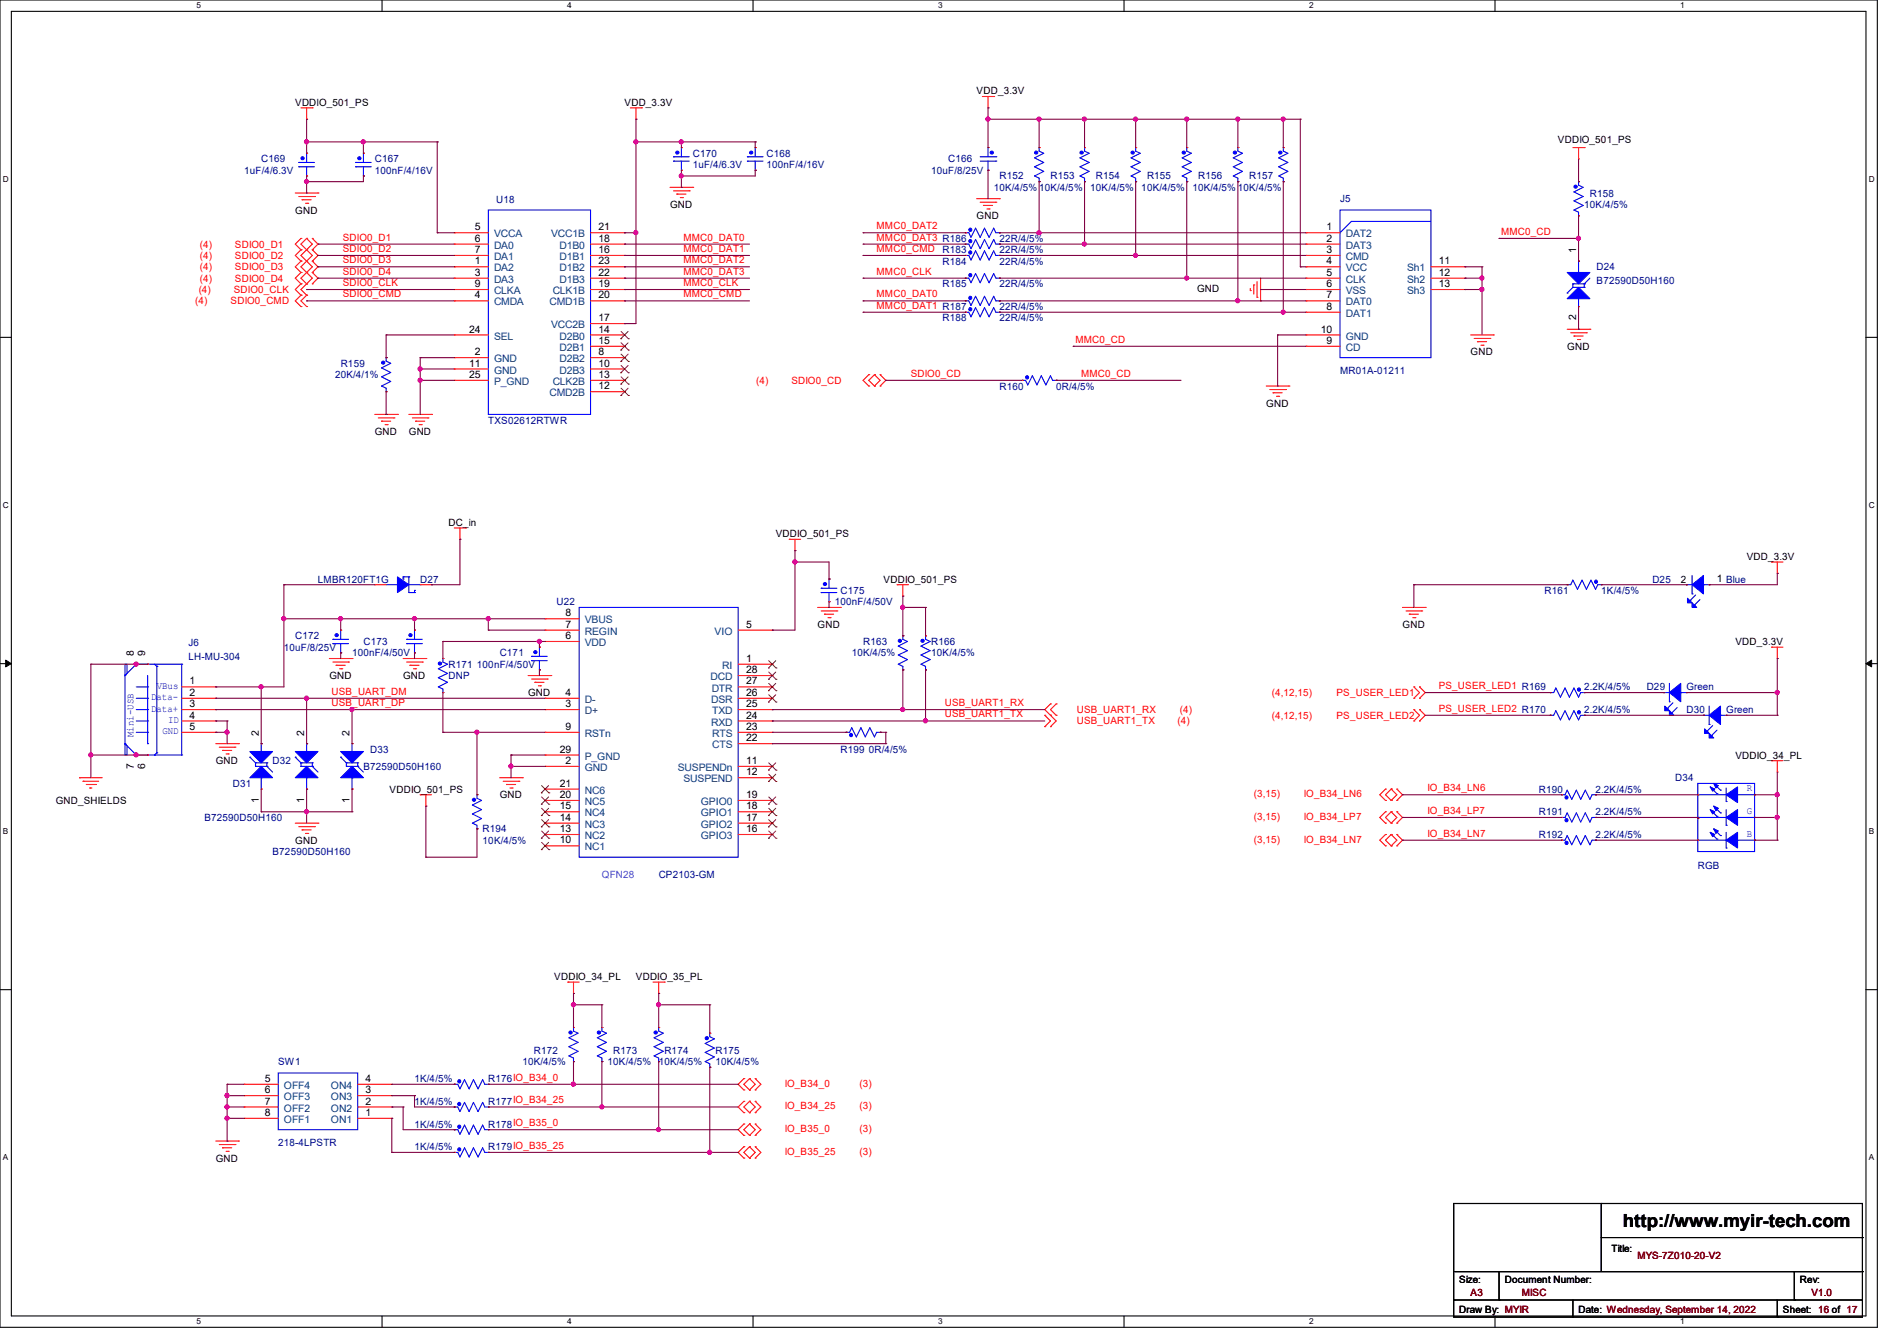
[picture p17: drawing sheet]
<svg xmlns="http://www.w3.org/2000/svg" width="297mm" height="210mm" viewBox="0 0 297 210" stroke-linecap="round" stroke-linejoin="round" font-family="sans-serif">
<defs><g id="words">
<text font-size="2.8" x="254.1" y="192.2">http://www.myir-tech.com</text>
<g font-size="1.6">
<text x="46.2" y="16.6">VDDIO_501_PS</text>
<text x="97.8" y="16.6">VDD_3.3V</text>
<text x="152.9" y="14.8">VDD_3.3V</text>
<text x="243.9" y="22.4">VDDIO_501_PS</text>
<text x="46.2" y="33.4">GND</text>
<text x="104.9" y="32.6">GND</text>
<text x="152.9" y="34.3">GND</text>
<text x="74.3" y="41.4">1</text>
<text x="74.3" y="36.1">5</text>
<text x="74.3" y="37.8">6</text>
<text x="74.3" y="39.6">7</text>
<text x="93.7" y="39.6">16</text>
<text x="93.7" y="37.8">18</text>
<text x="93.7" y="36.1">21</text>
<text x="93.7" y="41.4">23</text>
<text x="207.7" y="36.1">1</text>
<text x="207.7" y="37.8">2</text>
<text x="207.7" y="39.6">3</text>
<text x="207.7" y="41.4">4</text>
<text x="225.3" y="41.4">11</text>
<text x="246.8" y="39.7" transform="rotate(-90 246.8 39.7)">1</text>
<text x="74.3" y="43.2">3</text>
<text x="74.3" y="46.7">4</text>
<text x="74.3" y="45">9</text>
<text x="93.7" y="45">19</text>
<text x="93.7" y="46.7">20</text>
<text x="93.7" y="43.2">22</text>
<text x="187.4" y="45.7">GND</text>
<text x="207.7" y="43.2">5</text>
<text x="207.7" y="45">6</text>
<text x="207.7" y="46.7">7</text>
<text x="225.3" y="43.2">12</text>
<text x="225.3" y="45">13</text>
<text x="73.4" y="52.1">24</text>
<text x="93.7" y="52.1">14</text>
<text x="93.7" y="53.8">15</text>
<text x="93.7" y="50.3">17</text>
<text x="206.8" y="52.1">10</text>
<text x="207.7" y="48.5">8</text>
<text x="207.7" y="53.8">9</text>
<text x="246.8" y="50.1" transform="rotate(-90 246.8 50.1)">2</text>
<text x="73.4" y="57.4">11</text>
<text x="73.4" y="59.2">25</text>
<text x="74.3" y="55.6">2</text>
<text x="93.7" y="55.6">8</text>
<text x="93.7" y="57.4">10</text>
<text x="93.7" y="59.2">13</text>
<text x="230.3" y="55.7">GND</text>
<text x="245.4" y="54.8">GND</text>
<text x="93.7" y="61">12</text>
<text x="198.2" y="63.7">GND</text>
<text x="58.7" y="68.1">GND</text>
<text x="64" y="68.1">GND</text>
<text x="70.2" y="82.3">DC_in</text>
<text x="121.5" y="84.1">VDDIO_501_PS</text>
<text x="273.5" y="87.7">VDD_3.3V</text>
<text x="138.3" y="91.2">VDDIO_501_PS</text>
<text x="263.1" y="91.2">2</text>
<text x="268.8" y="91.2">1 Blue</text>
<text x="88.6" y="100.1">6</text>
<text x="88.6" y="98.3">7</text>
<text x="88.6" y="96.5">8</text>
<text x="116.8" y="98.3">5</text>
<text x="128" y="98.3">GND</text>
<text x="219.6" y="98.3">GND</text>
<text x="271.7" y="101">VDD_3.3V</text>
<text x="21" y="102.8" transform="rotate(-90 21 102.8)">8</text>
<text x="22.7" y="102.8" transform="rotate(-90 22.7 102.8)">9</text>
<text x="29.7" y="107.2">1</text>
<text x="51.6" y="106.3">GND</text>
<text x="63.1" y="106.3">GND</text>
<text x="116.8" y="103.6">1</text>
<text x="116.8" y="107.2">27</text>
<text x="116.8" y="105.4">28</text>
<text x="29.7" y="109">2</text>
<text x="29.7" y="110.7">3</text>
<text x="29.7" y="112.5">4</text>
<text x="82.7" y="109">GND</text>
<text x="88.6" y="110.7">3</text>
<text x="88.6" y="109">4</text>
<text x="116.8" y="112.5">24</text>
<text x="116.8" y="110.7">25</text>
<text x="116.8" y="109">26</text>
<text x="29.7" y="114.3">5</text>
<text x="33.8" y="119.7">GND</text>
<text x="40.5" y="115.2" transform="rotate(-90 40.5 115.2)">2</text>
<text x="47.6" y="115.2" transform="rotate(-90 47.6 115.2)">2</text>
<text x="54.7" y="115.2" transform="rotate(-90 54.7 115.2)">2</text>
<text x="87.7" y="117.9">29</text>
<text x="88.6" y="119.6">2</text>
<text x="88.6" y="114.3">9</text>
<text x="116.8" y="119.6">11</text>
<text x="116.8" y="116.1">22</text>
<text x="116.8" y="114.3">23</text>
<text x="271.7" y="118.8">VDDIO_34_PL</text>
<text x="8.7" y="125.9">GND_SHIELDS</text>
<text x="21" y="120.4" transform="rotate(-90 21 120.4)">7</text>
<text x="22.7" y="120.4" transform="rotate(-90 22.7 120.4)">6</text>
<text x="40.5" y="125.7" transform="rotate(-90 40.5 125.7)">1</text>
<text x="47.6" y="125.7" transform="rotate(-90 47.6 125.7)">1</text>
<text x="54.7" y="125.7" transform="rotate(-90 54.7 125.7)">1</text>
<text x="61" y="124.1">VDDIO_501_PS</text>
<text x="78.2" y="125">GND</text>
<text x="87.7" y="125">20</text>
<text x="87.7" y="123.2">21</text>
<text x="116.8" y="121.4">12</text>
<text x="116.8" y="125">19</text>
<text x="87.7" y="130.3">13</text>
<text x="87.7" y="128.5">14</text>
<text x="87.7" y="126.7">15</text>
<text x="116.8" y="130.3">16</text>
<text x="116.8" y="128.5">17</text>
<text x="116.8" y="126.7">18</text>
<text x="46.2" y="132.1">GND</text>
<text x="87.7" y="132.1">10</text>
<text x="86.8" y="153.5">VDDIO_34_PL</text>
<text x="99.6" y="153.5">VDDIO_35_PL</text>
<text x="41.4" y="169.4">5</text>
<text x="41.4" y="171.2">6</text>
<text x="41.4" y="173">7</text>
<text x="57.2" y="173">2</text>
<text x="57.2" y="171.2">3</text>
<text x="57.2" y="169.4">4</text>
<text x="41.4" y="174.8">8</text>
<text x="57.2" y="174.8">1</text>
<text x="33.8" y="181.9">GND</text>
<text x="252.3" y="196.1">Title:</text>
<text x="228.5" y="200.9">Size:</text>
<text x="235.6" y="200.9">Document Number:</text>
<text x="281.8" y="200.9">Rev:</text>
<text x="228.5" y="205.6">Draw By: MYIR</text>
<text x="247.1" y="205.6">Date: Wednesday, September 14, 2022</text>
<text x="279.1" y="205.6">Sheet: 16 of 17</text>
</g>
<g font-size="1.6" fill="#000080">
<text x="38.2" y="27.2">1uF/4/6.3V</text>
<text x="40.9" y="25.4">C169</text>
<text x="58.7" y="25.4">C167</text>
<text x="58.7" y="27.2">100nF/4/16V</text>
<text x="108.5" y="24.6">C170</text>
<text x="108.5" y="26.3">1uF/4/6.3V</text>
<text x="120" y="24.6">C168</text>
<text x="120" y="26.3">100nF/4/16V</text>
<text x="145.8" y="27.2">10uF/8/25V</text>
<text x="148.5" y="25.4">C166</text>
<text x="155.6" y="29.9">10K/4/5%</text>
<text x="156.5" y="28.1">R152</text>
<text x="162.7" y="29.9">10K/4/5%</text>
<text x="164.5" y="28.1">R153</text>
<text x="170.7" y="29.9">10K/4/5%</text>
<text x="171.6" y="28.1">R154</text>
<text x="178.7" y="29.9">10K/4/5%</text>
<text x="179.6" y="28.1">R155</text>
<text x="186.7" y="29.9">10K/4/5%</text>
<text x="187.6" y="28.1">R156</text>
<text x="193.8" y="29.9">10K/4/5%</text>
<text x="195.6" y="28.1">R157</text>
<text x="77.7" y="31.8">U18</text>
<text x="209.8" y="31.7">J5</text>
<text x="248" y="32.6">10K/4/5%</text>
<text x="248.9" y="30.8">R158</text>
<text x="147.6" y="41.4">R184</text>
<text x="147.6" y="39.7">R183</text>
<text x="156.5" y="41.4">22R/4/5%</text>
<text x="156.5" y="37.9">22R/4/5%</text>
<text x="156.5" y="39.7">22R/4/5%</text>
<text x="147.6" y="45">R185</text>
<text x="156.5" y="45">22R/4/5%</text>
<text x="250" y="42.3">D24</text>
<text x="250" y="44.4">B72590D50H160</text>
<text x="147.6" y="50.3">R188</text>
<text x="156.5" y="48.6">22R/4/5%</text>
<text x="156.5" y="50.3">22R/4/5%</text>
<text x="52.5" y="59.2">20K/4/1%</text>
<text x="53.3" y="57.4">R159</text>
<text x="209.8" y="58.5">MR01A-01211</text>
<text x="156.5" y="61">R160</text>
<text x="165.4" y="61">0R/4/5%</text>
<text x="76.5" y="66.3">TXS02612RTWR</text>
<text x="49.8" y="91.2">LMBR120FT1G</text>
<text x="65.8" y="91.2">D27</text>
<text x="87.1" y="94.8">U22</text>
<text x="130.7" y="94.8">100nF/4/50V</text>
<text x="131.6" y="93">C175</text>
<text x="241.8" y="93">R161</text>
<text x="250.7" y="93">1K/4/5%</text>
<text x="258.7" y="91.2">D25</text>
<text x="29.5" y="101.2">J6</text>
<text x="44.4" y="101.9">10uF/8/25V</text>
<text x="46.2" y="100.1">C172</text>
<text x="56.9" y="101">C173</text>
<text x="135.1" y="101">R163</text>
<text x="145.8" y="101">R166</text>
<text x="29.5" y="103.3">LH-MU-304</text>
<text x="55.1" y="102.8">100nF/4/50V</text>
<text x="70.2" y="104.6">R171</text>
<text x="70.2" y="106.3">DNP</text>
<text x="74.7" y="104.6">100nF/4/50V</text>
<text x="78.2" y="102.8">C171</text>
<text x="133.3" y="102.8">10K/4/5%</text>
<text x="145.8" y="102.8">10K/4/5%</text>
<text x="248" y="108.1">2.2K/4/5%</text>
<text x="248" y="111.7">2.2K/4/5%</text>
<text x="257.8" y="108.1">D29</text>
<text x="264" y="108.1">Green</text>
<text x="264" y="111.7">D30</text>
<text x="270.3" y="111.7">Green</text>
<text x="42.7" y="119.7">D32</text>
<text x="58" y="117.9">D33</text>
<text x="131.6" y="117.9">R199</text>
<text x="136" y="117.9">0R/4/5%</text>
<text x="36.4" y="123.2">D31</text>
<text x="56.9" y="120.6">B72590D50H160</text>
<text x="240.9" y="124.1">R190</text>
<text x="249.8" y="124.1">2.2K/4/5%</text>
<text x="262.3" y="122.3">D34</text>
<text x="32" y="128.6">B72590D50H160</text>
<text x="75.6" y="130.3">R194</text>
<text x="240.9" y="127.7">R191</text>
<text x="240.9" y="131.2">R192</text>
<text x="249.8" y="127.7">2.2K/4/5%</text>
<text x="249.8" y="131.2">2.2K/4/5%</text>
<text x="42.7" y="133.9">B72590D50H160</text>
<text x="75.6" y="132.1">10K/4/5%</text>
<text x="103.1" y="137.5">CP2103-GM</text>
<text x="265.8" y="136">RGB</text>
<text x="43.6" y="166.8">SW1</text>
<text x="81.8" y="166.8">10K/4/5%</text>
<text x="83.6" y="165">R172</text>
<text x="95.1" y="166.8">10K/4/5%</text>
<text x="96" y="165">R173</text>
<text x="103.1" y="166.8">10K/4/5%</text>
<text x="104" y="165">R174</text>
<text x="112" y="165">R175</text>
<text x="112" y="166.8">10K/4/5%</text>
<text x="64.9" y="173">1K/4/5%</text>
<text x="64.9" y="169.5">1K/4/5%</text>
<text x="76.5" y="173">R177IO_B34_25</text>
<text x="76.5" y="169.5">R176IO_B34_0</text>
<text x="43.6" y="179.4">218-4LPSTR</text>
<text x="64.9" y="176.6">1K/4/5%</text>
<text x="76.5" y="176.6">R178IO_B35_0</text>
<text x="64.9" y="180.1">1K/4/5%</text>
<text x="76.5" y="180.1">R179IO_B35_25</text>
</g>
<g font-size="1.6" fill="#f00">
<text x="137.2" y="35.9">MMC0_DAT2</text>
<text x="31.3" y="40.6">(4)</text>
<text x="31.3" y="38.8">(4)</text>
<text x="36.8" y="40.6">SDIO0_D2</text>
<text x="36.8" y="38.8">SDIO0_D1</text>
<text x="53.7" y="41.2">SDIO0_D3</text>
<text x="53.7" y="39.5">SDIO0_D2</text>
<text x="53.7" y="37.7">SDIO0_D1</text>
<text x="107" y="37.7">MMC0_DAT0</text>
<text x="107" y="39.5">MMC0_DAT1</text>
<text x="107" y="41.2">MMC0_DAT2</text>
<text x="137.2" y="37.7">MMC0_DAT3 R186</text>
<text x="137.2" y="39.5">MMC0_CMD</text>
<text x="235" y="36.8">MMC0_CD</text>
<text x="30.6" y="47.7">(4)</text>
<text x="31.1" y="45.9">(4)</text>
<text x="31.3" y="42.3">(4)</text>
<text x="31.3" y="44.1">(4)</text>
<text x="36.1" y="47.7">SDIO0_CMD</text>
<text x="36.6" y="45.9">SDIO0_CLK</text>
<text x="36.8" y="42.3">SDIO0_D3</text>
<text x="36.8" y="44.1">SDIO0_D4</text>
<text x="53.7" y="44.8">SDIO0_CLK</text>
<text x="53.7" y="46.6">SDIO0_CMD</text>
<text x="53.7" y="43">SDIO0_D4</text>
<text x="107" y="46.6">MMC0_CMD</text>
<text x="107" y="44.8">MMC0_CLK</text>
<text x="107" y="43">MMC0_DAT3</text>
<text x="137.2" y="43">MMC0_CLK</text>
<text x="137.2" y="46.6">MMC0_DAT0</text>
<text x="137.2" y="48.3">MMC0_DAT1 R187</text>
<text x="168.4" y="53.7">MMC0_CD</text>
<text x="142.6" y="59">SDIO0_CD</text>
<text x="169.2" y="59">MMC0_CD</text>
<text x="118.4" y="60.1">(4)</text>
<text x="123.9" y="60.1">SDIO0_CD</text>
<text x="225.3" y="107.9">PS_USER_LED1 R169</text>
<text x="51.9" y="110.6">USB_UART_DP</text>
<text x="51.9" y="108.8">USB_UART_DM</text>
<text x="147.9" y="110.6">USB_UART1_RX</text>
<text x="147.9" y="112.4">USB_UART1_TX</text>
<text x="168.6" y="111.7">USB_UART1_RX</text>
<text x="168.6" y="113.5">USB_UART1_TX</text>
<text x="184.4" y="113.5">(4)</text>
<text x="184.7" y="111.7">(4)</text>
<text x="199.1" y="109">(4,12,15)</text>
<text x="199.1" y="112.6">(4,12,15)</text>
<text x="209.3" y="109">PS_USER_LED1</text>
<text x="209.3" y="112.6">PS_USER_LED2</text>
<text x="225.3" y="111.5">PS_USER_LED2 R170</text>
<text x="196.3" y="124.8">(3,15)</text>
<text x="204.1" y="124.8">IO_B34_LN6</text>
<text x="223.5" y="123.9">IO_B34_LN6</text>
<text x="196.3" y="132">(3,15)</text>
<text x="196.3" y="128.4">(3,15)</text>
<text x="204.1" y="132">IO_B34_LN7</text>
<text x="204.1" y="128.4">IO_B34_LP7</text>
<text x="223.5" y="127.5">IO_B34_LP7</text>
<text x="223.5" y="131">IO_B34_LN7</text>
<text x="122.9" y="173.7">IO_B34_25</text>
<text x="122.9" y="170.2">IO_B34_0</text>
<text x="134.6" y="173.7">(3)</text>
<text x="134.6" y="170.2">(3)</text>
<text x="122.9" y="177.3">IO_B35_0</text>
<text x="134.6" y="177.3">(3)</text>
<text x="122.9" y="180.8">IO_B35_25</text>
<text x="134.6" y="180.8">(3)</text>
</g>
<g font-size="1.6" fill="#004080">
<text x="77.3" y="37.2">VCCA</text>
<text x="77.3" y="38.9">DA0</text>
<text x="77.3" y="40.7">DA1</text>
<text x="86.3" y="37.2">VCC1B</text>
<text x="87.6" y="40.7">D1B1</text>
<text x="87.6" y="38.9">D1B0</text>
<text x="210.7" y="37.2">DAT2</text>
<text x="210.7" y="38.9">DAT3</text>
<text x="210.7" y="40.7">CMD</text>
<text x="77.3" y="42.5">DA2</text>
<text x="77.3" y="44.3">DA3</text>
<text x="77.3" y="47.8">CMDA</text>
<text x="77.3" y="46.1">CLKA</text>
<text x="86" y="47.8">CMD1B</text>
<text x="86.5" y="46.1">CLK1B</text>
<text x="87.6" y="44.3">D1B3</text>
<text x="87.6" y="42.5">D1B2</text>
<text x="210.7" y="42.5">VCC</text>
<text x="210.7" y="44.3">CLK</text>
<text x="210.7" y="46.1">VSS</text>
<text x="210.7" y="47.8">DAT0</text>
<text x="220.3" y="42.5">Sh1</text>
<text x="220.3" y="44.3">Sh2</text>
<text x="220.3" y="46.1">Sh3</text>
<text x="77.3" y="53.2">SEL</text>
<text x="86.3" y="51.4">VCC2B</text>
<text x="87.6" y="53.2">D2B0</text>
<text x="210.7" y="49.6">DAT1</text>
<text x="210.7" y="53.2">GND</text>
<text x="77.3" y="56.7">GND</text>
<text x="77.3" y="58.5">GND</text>
<text x="87.6" y="56.7">D2B2</text>
<text x="87.6" y="58.5">D2B3</text>
<text x="87.6" y="54.9">D2B1</text>
<text x="210.7" y="54.9">CD</text>
<text x="77.3" y="60.3">P_GND</text>
<text x="86" y="62.1">CMD2B</text>
<text x="86.5" y="60.3">CLK2B</text>
<text x="91.6" y="101.2">VDD</text>
<text x="91.6" y="99.4">REGIN</text>
<text x="91.6" y="97.6">VBUS</text>
<text x="111.9" y="99.4">VIO</text>
<text x="111.3" y="106.5">DCD</text>
<text x="113.1" y="104.7">RI</text>
<text x="91.6" y="111.8">D+</text>
<text x="91.6" y="110.1">D-</text>
<text x="111.3" y="113.6">RXD</text>
<text x="111.3" y="110.1">DSR</text>
<text x="111.4" y="108.3">DTR</text>
<text x="111.5" y="111.8">TXD</text>
<text x="91.6" y="115.4">RSTn</text>
<text x="91.6" y="119">P_GND</text>
<text x="111.5" y="117.2">CTS</text>
<text x="111.5" y="115.4">RTS</text>
<text x="91.6" y="120.7">GND</text>
<text x="91.6" y="124.3">NC6</text>
<text x="106.1" y="120.7">SUSPENDn</text>
<text x="107" y="122.5">SUSPEND</text>
<text x="91.6" y="131.4">NC2</text>
<text x="91.6" y="129.6">NC3</text>
<text x="91.6" y="127.8">NC4</text>
<text x="91.6" y="126.1">NC5</text>
<text x="109.7" y="131.4">GPIO3</text>
<text x="109.7" y="129.6">GPIO2</text>
<text x="109.7" y="127.8">GPIO1</text>
<text x="109.7" y="126.1">GPIO0</text>
<text x="91.6" y="133.2">NC1</text>
<text x="44.4" y="170.5">OFF4</text>
<text x="44.4" y="172.3">OFF3</text>
<text x="51.8" y="172.3">ON3</text>
<text x="51.8" y="170.5">ON4</text>
<text x="44.4" y="174.1">OFF2</text>
<text x="44.4" y="175.9">OFF1</text>
<text x="51.8" y="175.9">ON1</text>
<text x="51.8" y="174.1">ON2</text>
</g>
<g font-size="1.6" fill="#00f">
<text x="24.6" y="107.9">VBus</text>
<text x="23.7" y="109.7">Data-</text>
<text x="23.7" y="111.5">Data+</text>
<text x="26.3" y="113.2">ID</text>
<text x="20.9" y="115.4" transform="rotate(-90 20.9 115.4)">Mini-USB</text>
<text x="25.4" y="115">GND</text>
<text x="273.5" y="123.9">R</text>
<text x="273.5" y="127.5">G</text>
<text x="273.5" y="131">B</text>
</g>
<text font-size="1.6" fill="#8000ff" x="94.2" y="137.5">QFN28</text>
<g font-size="1.6" fill="#800000">
<text x="256.4" y="197.2">MYS-7Z010-20-V2</text>
<text x="230.3" y="202.9">A3</text>
<text x="238.3" y="202.9">MISC</text>
<text x="283.6" y="202.9">V1.0</text>
</g>
<g font-size="1.3">
<text x="30.8" y="1.3">5</text>
<text x="88.8" y="1.3">4</text>
<text x="146.9" y="1.3">3</text>
<text x="205" y="1.3">2</text>
<text x="263.1" y="1.3">1</text>
<text x=".5" y="28.4">D</text>
<text x="292.6" y="28.4">D</text>
<text x=".5" y="79.5">C</text>
<text x="292.6" y="79.5">C</text>
<text x=".5" y="130.6">B</text>
<text x="292.6" y="130.6">B</text>
<text x=".5" y="181.7">A</text>
<text x="292.6" y="181.7">A</text>
<text x="30.8" y="207.4">5</text>
<text x="88.8" y="207.4">4</text>
<text x="146.9" y="207.4">3</text>
<text x="205" y="207.4">2</text>
<text x="263.1" y="207.4">1</text>
</g>
</g></defs>
<g fill="none" stroke="#000" stroke-width=".17">
<path d="M0 0h293.9v207.9h-293.9zM1.8 1.8h290.3v204.3h-290.3zM59.8 0v1.8M117.9 0v1.8M176 0v1.8M234.1 0v1.8M0 52.8h1.8M292.1 52.8h1.8M0 103.9h1.8M292.1 103.9h1.8M0 155h1.8M292.1 155h1.8"/>
<path d="M227.6 188.5h64v17.7h-64zM227.6 199.1h64M234.7 199.1v4.5M250.7 188.5h.1M250.7 188.5v10.6M250.7 193.8h40.9M280.9 199.1v4.5M291.6 199.1h.1M291.6 193.8h.1M59.8 206.1v1.8M117.9 206.1v1.8M176 206.1v1.8"/>
<path d="M227.6 203.6h.1M227.6 203.6h64M234.1 206.1v1.8M234.7 203.6h.1M246.3 206.2h.1M246.3 203.6v2.6M278.3 206.2h.1M278.3 203.6v2.6M280.9 203.6h.1"/>
</g>
<path d="M.9 103.4l.9 .5-.9 .5zM292.1 103.9l.9-.5v1z" fill="#000"/>
<path d="M.9 103.4l.9 .5-.9 .5zM292.1 103.9l.9-.5v1z" fill="none" stroke="#000" stroke-width=".16"/>
<g fill="none" stroke="#f00" stroke-width=".17">
<path d="M47.1 16.9h1.8M48 18.7h.1M48 16.9v1.8M48.9 16.9h.1M98.7 16.9h1.8M99.6 18.7h.1M99.6 16.9v1.8M100.5 16.9h.1M153.8 15.1h1.8M154.7 16.9h.1M154.7 15.1v1.8M155.6 15.1h.1"/>
<path d="M46.2 30.2h3.6M46.8 30.8h2.4M47.1 39.1h.1M47.1 37.3h.1M47.1 37.3l-.9 .9 .9 .9M47.1 39.1l-.9 .9 .9 .9M47.3 31.3h.1M47.3 31.3h1.4M47.8 31.8h.4M48 39.1h.1M48 37.3h.1M48 37.3l-.9 .9 1.8 1.8-1.8 1.8 1.8 1.8-1.8 1.7 .9 .9"/>
<path d="M48 37.3l.9 .9-1.8 1.8 1.8 1.8-1.8 1.8 .9 .8M48.2 31.8h.1M48.9 39.1h.1M48.9 37.3h.1M48.9 37.3l.9 .9-.9 .9M48.9 39.1l.9 .9-.9 .9M49.2 30.8h.1M49.8 30.2h.1M104.9 29.3h3.6M105.5 29.9h2.4M106 30.4h.1M106 30.4h1.4"/>
<path d="M106.5 30.9h.3M106.8 30.9h.1M107.9 29.9h.1M108.5 29.3h.1M152.9 31.1h3.6M153.5 31.7h2.4M154 32.2h.1M154 32.2h1.4M154.5 32.7h.4M154.9 32.7h.1M155.9 31.7h.1M156.5 31.1h.1"/>
<path d="M246.3 23.1h1.7M247.1 24.9h.1M247.1 23.1v1.8M248 23.1h.1M47.1 46.2h.1M47.1 48h.1M47.1 44.4h.1M47.1 40.9h.1M47.1 42.7h.1M47.1 46.2l-.9 .9 .9 .9M47.1 44.4l-.9 .9 .9 .9M47.1 40.9l-.9 .9 .9 .9"/>
<path d="M47.1 42.7l-.9 .9 .9 .8M48 46.2h.1M48 48h.1M48 44.4h.1M48 42.7h.1M48 40.9h.1M48 46.2l-.9 .9 .9 .9M48.9 40.9h.1M48.9 42.7h.1M48.9 44.4h.1M48.9 42.7l.9 .9-.9 .8M48.9 40.9l.9 .9-.9 .9"/>
<path d="M136 58.7h.1M136 58.7l-.9 .9 .9 .9M136.9 58.7h.1M136.9 58.7l-.9 .9 .9 .9M136.9 58.7l.9 .9-.9 .9M137.8 58.7h.1M137.8 58.7l.9 .9-.9 .9M195.7 45.5h.1M195.7 45.2v.3M196.3 44.6h.1M196.3 44.6v1.5M196.8 46.6h.1"/>
<path d="M196.8 44.1v2.5M197.4 47.1h.1M197.4 43.6v3.5M230.3 52.5h3.5M230.8 53h2.5M231.3 53.5h.1M231.3 53.5h1.4M231.9 54.1h.3M232.2 54.1h.1M233.3 53h.1M233.8 52.5h.1M245.4 51.6h3.5"/>
<path d="M245.9 52.1h2.5M246.4 52.6h.1M246.4 52.6h1.5M247 53.2h.3M247.3 53.2h.1M248.4 52.1h.1M248.9 51.6h.1M58.7 64.9h3.5M59.2 65.4h2.5M59.7 66h.1M59.7 66h1.5M60.3 66.5h.3"/>
<path d="M60.6 66.5h.1M61.7 65.4h.1M62.2 64.9h.1M64 64.9h3.6M64.6 65.4h2.4M65.1 66h.1M65.1 66h1.4M65.6 66.5h.4M66 66.5h.1M67 65.4h.1M67.6 64.9h.1M136 60.5h.1"/>
<path d="M136.9 60.5h.1M137.8 60.5h.1M198.2 60.5h3.6M198.8 61h2.5M199.3 61.5h.1M199.3 61.5h1.4M199.9 62.1h.3M200.2 62.1h.1M201.3 61h.1M201.8 60.5h.1M71.1 82.7h1.8M72 84.5h.1"/>
<path d="M72 82.7v1.8M72.9 82.7h.1M123.6 84.5h.1M123.6 84.5h1.7M124.5 86.2h.1M124.5 84.5v1.7M128 95.1h3.6M128.6 95.7h2.4M129.1 96.2h.1M129.1 96.2h1.4M129.6 96.7h.4M130 96.7h.1"/>
<path d="M131 95.7h.1M131.6 95.1h.1M140.5 91.6h.1M140.5 91.6h1.7M141.4 93.3h.1M141.4 91.6v1.7M219.6 95.1h3.5M220.1 95.7h2.5M220.6 96.2h.1M220.6 96.2h1.5M221.2 96.7h.3M221.5 96.7h.1"/>
<path d="M222.6 95.7h.1M223.1 95.1h.1M277.4 88h.1M277.4 88h1.7M278.3 89.8h.1M278.3 88v1.8M33.8 116.5h3.5M34.3 117h2.5M34.8 117.5h.1M34.8 117.5h1.5M35.4 118.1h.3M35.7 118.1h.1"/>
<path d="M36.8 117h.1M37.3 116.5h.1M51.6 103.1h3.5M52.1 103.7h2.5M52.6 104.2h.1M52.6 104.2h1.5M53.2 104.7h.3M53.5 104.7h.1M54.6 103.7h.1M55.1 103.1h.1M63.1 103.1h3.6M63.7 103.7h2.4"/>
<path d="M64.2 104.2h.1M64.2 104.2h1.4M64.7 104.7h.4M65.1 104.7h.1M66.1 103.7h.1M66.7 103.1h.1M82.7 105.8h3.5M83.2 106.3h2.5M83.7 106.8h.1M83.7 106.8h1.5M84.3 107.4h.3M84.6 107.4h.1"/>
<path d="M85.7 106.3h.1M86.2 105.8h.1M163.6 112h.1M163.6 113.8h.1M163.6 112l.9 .9-.9 .9M164.5 110.2h.1M164.5 112h.1M164.5 113.8h.1M164.5 110.2l-.9 .9 1.8 1.8-.9 .9M165.4 112h.1M165.4 110.2h.1M165.4 110.2l-.9 .9 .9 .9"/>
<path d="M221.4 109.3h.1M221.4 107.6h.1M221.4 112.9h.1M221.4 111.1h.1M221.4 107.6l.8 .9-.8 .8M221.4 111.1l.8 .9-.8 .9M222.2 107.6h.1M222.2 109.3h.1M222.2 111.1h.1M222.2 112.9h.1M222.2 107.6l.9 .9-.9 .8M222.2 111.1l.9 .9-.9 .9"/>
<path d="M277.4 101.3h.1M277.4 119.1h.1M277.4 101.3h1.7M277.4 119.1h1.7M278.3 103.1h.1M278.3 101.3v1.8M278.3 119.1v1.8M12.4 121.8h.1M12.4 121.8h3.6M13 122.3h.1M13 122.3h2.5M13.5 122.9h1.4"/>
<path d="M14.1 123.4h.1M14.1 123.4h.3M14.9 122.9h.1M46.2 128.9h3.6M46.8 129.5h2.4M47.3 130h.1M47.3 130h1.4M47.8 130.5h.4M48.2 130.5h.1M49.2 129.5h.1M49.8 128.9h.1M65.8 124.5h.1"/>
<path d="M65.8 124.5h1.8M66.7 126.2h.1M66.7 124.5v1.7M78.2 121.8h3.6M78.8 122.3h2.4M79.3 122.9h.1M79.3 122.9h1.4M79.8 123.4h.4M80.2 123.4h.1M81.2 122.3h.1M81.8 121.8h.1M216.9 125.3h.1"/>
<path d="M216.9 123.6h.1M216.9 132.5h.1M216.9 130.7h.1M216.9 128.9h.1M216.9 127.1h.1M216.9 127.1l-.9 .9 .9 .9M216.9 123.6l-.9 .9 .9 .8M216.9 130.7l-.9 .9 .9 .9M217.8 123.6h.1M217.8 125.3h.1M217.8 130.7h.1M217.8 132.5h.1"/>
<path d="M217.8 127.1h.1M217.8 128.9h.1M217.8 123.6l.9 .9-.9 .8M217.8 123.6l-.9 .9 .9 .8M217.8 130.7l.9 .9-.9 .9M217.8 130.7l-.9 .9 .9 .9M217.8 127.1l.9 .9-.9 .9M217.8 127.1l-.9 .9 .9 .9M218.7 125.3h.1M218.7 123.6h.1M218.7 132.5h.1M218.7 130.7h.1"/>
<path d="M218.7 128.9h.1M218.7 127.1h.1M218.7 123.6l.9 .9-.9 .8M218.7 130.7l.9 .9-.9 .9M218.7 127.1l.9 .9-.9 .9M278.3 120.9h.1M88.9 153.8h.1M88.9 153.8h1.8M89.8 155.6h.1M89.8 153.8v1.8M102.2 153.8h1.8M103.1 155.6h.1"/>
<path d="M103.1 153.8v1.8M104 153.8h.1M33.8 178.7h3.5M34.3 179.2h2.5M34.8 179.7h.1M34.8 179.7h1.5M36.8 179.2h.1M37.3 178.7h.1M116.5 177.8h.1M116.5 176h.1M116.5 179.6h.1M116.5 174.2h.1"/>
<path d="M116.5 172.5h.1M116.5 170.7h.1M116.5 168.9h.1M116.5 176l-.9 .9 .9 .9M116.5 179.6l-.9 .9 .9 .9M116.5 172.5l-.9 .9 .9 .8M116.5 168.9l-.9 .9 .9 .9M117.3 176h.1M117.3 177.8h.1M117.3 179.6h.1M117.3 172.5h.1M117.3 174.2h.1"/>
<path d="M117.3 168.9h.1M117.3 170.7h.1M117.3 176l-.8 .9 .8 .9M117.3 176l.9 .9-.9 .9M117.3 179.6l-.8 .9 .8 .9M117.3 179.6l.9 .9-.9 .9M117.3 172.5l-.8 .9 .8 .8M117.3 172.5l.9 .9-.9 .8M117.3 168.9l-.8 .9 .8 .9M117.3 168.9l.9 .9-.9 .9M118.2 177.8h.1M118.2 176h.1"/>
<path d="M118.2 179.6h.1M118.2 174.2h.1M118.2 172.5h.1M118.2 170.7h.1M118.2 168.9h.1M118.2 179.6l.9 .9-.9 .9M118.2 172.5l.9 .9-.9 .8M118.2 176l.9 .9-.9 .9M118.2 168.9l.9 .9-.9 .9M35.4 180.3h.3M35.7 180.3h.1M116.5 181.4h.1"/>
<path d="M117.3 181.4h.1M118.2 181.4h.1"/>
</g>
<path d="M151.1 40h.1M151.1 40h.6l.3 .7 .7-1.4 .8 1.4 .6-1.4 .8 1.4 .7-1.4 .3 .7h.6M156.5 40h.1" fill="none" stroke="#00f" stroke-width=".17"/>
<circle cx="151.9" cy="39.5" r=".24" fill="#00f"/>
<g fill="none" stroke="#00f" stroke-width=".17">
<path d="M160 59.6h.1M160 59.6h.6l.3 .7 .7-1.5 .7 1.5 .7-1.5 .7 1.5 .8-1.5 .3 .8h.6M165.4 59.6h.1"/>
<circle cx="151.9" cy="39.5" r=".24"/>
</g>
<path d="M151.1 40h.1M156.5 40h.1" fill="none" stroke="#f00" stroke-width=".17"/>
<circle cx="160.8" cy="59.1" r=".24" fill="#00f"/>
<g fill="none" stroke="#00f" stroke-width=".17">
<path d="M245.4 91.6h.1M245.4 91.6h.5l.4-.8 .7 1.5 .7-1.5 .7 1.5 .7-1.5 .7 1.5 .3-.7h.6M250.7 91.6h.1"/>
<circle cx="160.8" cy="59.1" r=".24"/>
</g>
<path d="M160 59.6h.1M165.4 59.6h.1" fill="none" stroke="#f00" stroke-width=".17"/>
<circle cx="249.9" cy="91.1" r=".24" fill="#00f"/>
<g fill="none" stroke="#00f" stroke-width=".17">
<path d="M209.8 32.9h14.2v23.1h-14.2zM224 34.7h-12.4l-1.8 1.7M144.9 99.6h.1M144.9 99.6v.5l.7 .4-1.4 .7 1.4 .7-1.4 .7 1.4 .7-1.4 .7 .7 .4v.5M144.9 104.9h.1"/>
<circle cx="249.9" cy="91.1" r=".24"/>
</g>
<g fill="none" stroke="#f00" stroke-width=".17">
<path d="M204.5 36.4h.1M204.5 38.2h.1M204.5 36.4h5.3M204.5 38.2h5.3M204.5 40h.1M204.5 41.8h.1M204.5 43.6h.1M204.5 45.3h.1M204.5 47.1h.1M204.5 48.9h.1M204.5 52.5h.1M204.5 54.2h.1"/>
<path d="M204.5 40h5.3M204.5 41.8h5.3M204.5 43.6h5.3M204.5 45.3h5.3M204.5 47.1h5.3M204.5 48.9h5.3M204.5 52.5h5.3M204.5 54.2h5.3M224 41.8h5.4M224 43.6h5.4M224 45.3h5.4M229.4 41.8h.1"/>
<path d="M229.4 43.6h.1M229.4 45.3h.1M245.4 91.6h.1M250.7 91.6h.1"/>
</g>
<circle cx="144.5" cy="100.4" r=".24" fill="#00f"/>
<g fill="none" stroke="#00f" stroke-width=".17">
<path d="M19.6 116.5l.3 .3v1.4h-.3zM19.6 104h.3v1.5l-.3 .3zM19.6 105.8h.1M19.6 116.5h.1M19.6 116.5l1.7 1.7M19.6 105.8v10.7M21.3 118.2h.1M21.3 104h.1M21.3 118.2h7.1M21.3 107.6h1.8M21.3 104h7.1M21.3 109.3h1.8"/>
<path d="M21.3 104l-1.7 1.8M21.3 111.1h1.8M21.3 112.9h1.8M21.3 114.7h1.8M23.1 118.2h.1M23.1 107.6h.1M23.1 104h.1M23.1 109.3h.1M23.1 111.1h.1M23.1 112.9h.1M23.1 116.5h.1M23.1 114.7h.1"/>
<path d="M23.1 105.8v10.7M24.2 118.2h.1M24.2 104l.4 .4M24.6 117.9h.1M24.6 104.4h.1M24.6 117.9l-.4 .3M24.6 104.4v13.5M28.4 104h.1M28.4 118.2h.1M28.4 104v14.2M89.8 166.2h.1M89.8 160.9h.1"/>
<path d="M89.8 160.9v.6l.7 .3-1.4 .7 1.4 .7-1.4 .7 1.4 .7-1.4 .8 .7 .3v.5"/>
<circle cx="144.5" cy="100.4" r=".24"/>
</g>
<g fill="none" stroke="#f00" stroke-width=".17">
<path d="M144.9 99.6h.1M21.3 104h.1M21.3 118.2h.1M23.1 104h.1M23.1 118.2h.1M28.4 107.6h5.4M28.4 109.3h5.4M28.4 111.1h5.4M28.4 112.9h5.4M28.4 114.7h5.4M33.8 107.6h.1M33.8 109.3h.1"/>
<path d="M33.8 111.1h.1M33.8 112.9h.1M33.8 114.7h.1M144.9 104.9h.1"/>
</g>
<circle cx="89.3" cy="161.7" r=".24" fill="#00f"/>
<g fill="none" stroke="#00f" stroke-width=".17">
<path d="M46.8 26.1h.1M46.8 25.4h.1M46.8 26.1h2.4M46.8 25.4h2.4M48 24h.1M48 27.6h.1M48 24v1.4M48 26.1v1.5"/>
<circle cx="89.3" cy="161.7" r=".24"/>
</g>
<path d="M89.8 160.9h.1M89.8 166.2h.1" fill="none" stroke="#f00" stroke-width=".17"/>
<circle cx="47.4" cy="24.8" r=".24" fill="#00f"/>
<g fill="none" stroke="#00f" stroke-width=".17">
<path d="M60.5 56h.1M60.5 56v.6l.7 .3-1.5 .7 1.5 .7-1.5 .7 1.5 .7-1.5 .8 .8 .3v.5M60.5 61.3h.1"/>
<circle cx="47.4" cy="24.8" r=".24"/>
</g>
<path d="M48 24h.1M48 27.6h.1" fill="none" stroke="#f00" stroke-width=".17"/>
<circle cx="60" cy="56.8" r=".24" fill="#00f"/>
<g fill="none" stroke="#00f" stroke-width=".17">
<path d="M151.1 43.6h.1M151.1 43.6h.6l.3 .7 .7-1.5 .8 1.5 .6-1.5 .8 1.5 .7-1.5 .3 .8h.6M156.5 43.6h.1"/>
<circle cx="60" cy="56.8" r=".24"/>
</g>
<path d="M60.5 56h.1M60.5 61.3h.1" fill="none" stroke="#f00" stroke-width=".17"/>
<circle cx="151.9" cy="43.1" r=".24" fill="#00f"/>
<circle cx="151.9" cy="43.1" r=".24" fill="none" stroke="#00f" stroke-width=".17"/>
<path d="M151.1 43.6h.1M156.5 43.6h.1" fill="none" stroke="#f00" stroke-width=".17"/>
<path d="M247.1 45l1.8 1.8h-3.5z" fill="#00f"/>
<path d="M247.1 45l1.8 1.8h-3.5z" fill="none" stroke="#00f" stroke-width=".17"/>
<path d="M245.4 42.7h3.5l-1.8 1.7z" fill="#00f"/>
<g fill="none" stroke="#00f" stroke-width=".17">
<path d="M200.9 28.4h.1M200.9 23.1h.1M200.9 23.1v.6l.7 .3-1.4 .7 1.4 .7-1.4 .7 1.4 .7-1.4 .8 .7 .3v.5M245.4 42.7h3.5l-1.8 1.7zM245.4 45.9h.1M246.3 44.4h.1M246.3 45h.1M246.3 44.4h1.7M246.3 44.4v.6M246.3 45l-.9 .9M246.3 45h1.7M247.1 42.7h.1"/>
<path d="M247.1 48h.1M247.1 40.9v1.8M247.1 46.8v1.2M248 44.4h.1M248 45h.1M248 44.4v.6M248.9 43.6l-.9 .8"/>
</g>
<path d="M247.1 40.9h.1M247.1 48h.1" fill="none" stroke="#f00" stroke-width=".17"/>
<circle cx="200.5" cy="23.9" r=".24" fill="#00f"/>
<g fill="none" stroke="#00f" stroke-width=".17">
<path d="M151.1 36.4h.1M151.1 36.4h.6l.3 .8 .7-1.5 .8 1.5 .6-1.5 .8 1.5 .7-1.5 .3 .7h.6M156.5 36.4h.1"/>
<circle cx="200.5" cy="23.9" r=".24"/>
</g>
<path d="M200.9 23.1h.1M200.9 28.4h.1" fill="none" stroke="#f00" stroke-width=".17"/>
<circle cx="151.9" cy="36" r=".24" fill="#00f"/>
<g fill="none" stroke="#00f" stroke-width=".17">
<path d="M94.2 166.2h.1M94.2 160.9h.1M94.2 160.9v.6l.8 .3-1.5 .7 1.5 .7-1.5 .7 1.5 .7-1.5 .8 .7 .3v.5"/>
<circle cx="151.9" cy="36" r=".24"/>
</g>
<path d="M151.1 36.4h.1M156.5 36.4h.1" fill="none" stroke="#f00" stroke-width=".17"/>
<circle cx="93.8" cy="161.7" r=".24" fill="#00f"/>
<g fill="none" stroke="#00f" stroke-width=".17">
<path d="M60.5 91.6h1.7M62.2 91.6h.1M63.1 90.3h.1M63.1 90.3h.9M64 90.3h.1M64 90.3v2.5h.9M64 91.6h1.8M64.9 92.8h.1M65.8 91.6h.1"/>
<circle cx="93.8" cy="161.7" r=".24"/>
</g>
<path d="M94.2 160.9h.1M94.2 166.2h.1" fill="none" stroke="#f00" stroke-width=".17"/>
<path d="M62.2 90.3l1.8 1.3-1.8 1.2z" fill-rule="evenodd" fill="#00f"/>
<path d="M247.1 33.8h.1M247.1 28.4h.1M247.1 28.4v.6l.8 .3-1.5 .8 1.5 .7-1.5 .7 1.5 .7-1.5 .7 .7 .3v.6M62.2 90.3l1.8 1.3-1.8 1.2zM63.1 90.7h.1M63.1 90.3v.4M64.9 92.5h.1M64.9 92.5v.3" fill="none" stroke="#00f" stroke-width=".17"/>
<path d="M58.7 91.6h.1M58.7 91.6h1.8M65.8 91.6h1.8M67.6 91.6h.1" fill="none" stroke="#f00" stroke-width=".17"/>
<circle cx="246.7" cy="29.2" r=".24" fill="#00f"/>
<g fill="none" stroke="#00f" stroke-width=".17">
<path d="M83.2 103.5h.1M83.2 102.8h.1M83.2 103.5h2.5M83.2 102.8h2.5M84.5 101.3h.1M84.5 104.9h.1M84.5 101.3v1.5M84.5 103.5v1.4"/>
<circle cx="246.7" cy="29.2" r=".24"/>
</g>
<path d="M247.1 28.4h.1M247.1 33.8h.1" fill="none" stroke="#f00" stroke-width=".17"/>
<circle cx="83.8" cy="102.1" r=".24" fill="#00f"/>
<g fill="none" stroke="#00f" stroke-width=".17">
<path d="M71.1 180.5h.1M71.1 180.5h.6l.3 .7 .7-1.5 .7 1.5 .7-1.5 .7 1.5 .8-1.5 .3 .8h.6M76.5 180.5h.1"/>
<circle cx="83.8" cy="102.1" r=".24"/>
</g>
<path d="M84.5 101.3h.1M84.5 104.9h.1" fill="none" stroke="#f00" stroke-width=".17"/>
<circle cx="71.9" cy="180" r=".24" fill="#00f"/>
<g fill="none" stroke="#00f" stroke-width=".17">
<path d="M55.7 26.1h.1M55.7 25.4h.1M55.7 26.1h2.4M55.7 25.4h2.4M56.9 24h.1M56.9 27.6h.1M56.9 24v1.4M56.9 26.1v1.5"/>
<circle cx="71.9" cy="180" r=".24"/>
</g>
<path d="M71.1 180.5h.1M76.5 180.5h.1" fill="none" stroke="#f00" stroke-width=".17"/>
<circle cx="56.3" cy="24.8" r=".24" fill="#00f"/>
<g fill="none" stroke="#00f" stroke-width=".17">
<path d="M151.1 47.1h.1M151.1 47.1h.6l.3 .7 .7-1.4 .8 1.4 .6-1.4 .8 1.4 .7-1.4 .3 .7h.6M156.5 47.1h.1"/>
<circle cx="56.3" cy="24.8" r=".24"/>
</g>
<path d="M56.9 24h.1M56.9 27.6h.1" fill="none" stroke="#f00" stroke-width=".17"/>
<circle cx="151.9" cy="46.6" r=".24" fill="#00f"/>
<g fill="none" stroke="#00f" stroke-width=".17">
<path d="M103.1 166.2h.1M103.1 160.9h.1M103.1 160.9v.6l.7 .3-1.4 .7 1.4 .7-1.4 .7 1.4 .7-1.4 .8 .7 .3v.5"/>
<circle cx="151.9" cy="46.6" r=".24"/>
</g>
<path d="M151.1 47.1h.1M156.5 47.1h.1" fill="none" stroke="#f00" stroke-width=".17"/>
<circle cx="102.7" cy="161.7" r=".24" fill="#00f"/>
<g fill="none" stroke="#00f" stroke-width=".17">
<path d="M162.7 28.4h.1M162.7 23.1h.1M162.7 23.1v.6l.7 .3-1.4 .7 1.4 .7-1.4 .7 1.4 .7-1.4 .8 .7 .3v.5"/>
<circle cx="102.7" cy="161.7" r=".24"/>
</g>
<path d="M103.1 160.9h.1M103.1 166.2h.1" fill="none" stroke="#f00" stroke-width=".17"/>
<circle cx="162.2" cy="23.9" r=".24" fill="#00f"/>
<g fill="none" stroke="#00f" stroke-width=".17">
<path d="M71.1 176.9h.1M71.1 176.9h.6l.3 .7 .7-1.4 .7 1.4 .7-1.4 .7 1.4 .8-1.4 .3 .7h.6M76.5 176.9h.1"/>
<circle cx="162.2" cy="23.9" r=".24"/>
</g>
<path d="M162.7 23.1h.1M162.7 28.4h.1" fill="none" stroke="#f00" stroke-width=".17"/>
<circle cx="71.9" cy="176.4" r=".24" fill="#00f"/>
<g fill="none" stroke="#00f" stroke-width=".17">
<path d="M151.1 48.9h.1M151.1 48.9h.6l.3 .7 .7-1.4 .8 1.4 .6-1.4 .8 1.4 .7-1.4 .3 .7h.6M156.5 48.9h.1"/>
<circle cx="71.9" cy="176.4" r=".24"/>
</g>
<path d="M71.1 176.9h.1M76.5 176.9h.1" fill="none" stroke="#f00" stroke-width=".17"/>
<circle cx="151.9" cy="48.4" r=".24" fill="#00f"/>
<g fill="none" stroke="#00f" stroke-width=".17">
<path d="M76.5 32.9h16v32h-16zM71.1 173.4h.1M71.1 173.4h.6l.3 .7 .7-1.5 .7 1.5 .7-1.5 .7 1.5 .8-1.5 .3 .8h.6M76.5 173.4h.1"/>
<circle cx="151.9" cy="48.4" r=".24"/>
</g>
<g fill="none" stroke="#f00" stroke-width=".17">
<path d="M71.1 36.4h.1M71.1 38.2h.1M71.1 36.4h5.4M71.1 38.2h5.4M92.5 36.4h5.3M92.5 38.2h5.3M97.8 38.2h.1M97.8 36.4h.1M71.1 41.8h.1M71.1 56h.1M71.1 43.6h.1M71.1 47.1h.1"/>
<path d="M71.1 40h.1M71.1 45.3h.1M71.1 57.8h.1M71.1 52.5h.1M71.1 59.6h.1M71.1 41.8h5.4M71.1 56h5.4M71.1 43.6h5.4M71.1 47.1h5.4M71.1 40h5.4M71.1 45.3h5.4M71.1 57.8h5.4"/>
<path d="M71.1 59.6h5.4M71.1 52.5h5.4M92.5 41.8h5.3M92.5 56h5.3M92.5 43.6h5.3M92.5 47.1h5.3M92.5 40h5.3M92.5 45.3h5.3M92.5 57.8h5.3M92.5 59.6h5.3M92.5 52.5h5.3M92.5 54.2h5.3"/>
<path d="M92.5 50.7h5.3M97.8 56h.1M97.8 57.8h.1M97.8 59.6h.1M97.8 52.5h.1M97.8 54.2h.1M97.8 40h.1M97.8 50.7h.1M97.8 45.3h.1M97.8 47.1h.1M97.8 43.6h.1M97.8 41.8h.1"/>
<path d="M151.1 48.9h.1M156.5 48.9h.1M92.5 61.3h5.3M97.8 61.3h.1"/>
</g>
<g fill="none" stroke="#804000" stroke-width=".16">
<path d="M97.2 56.6h.1M97.2 58.4h.1M97.2 53h.1M97.2 54.8h.1M97.2 55.5l1.2 1.1M97.2 57.2l1.2 1.2M97.2 59l1.2 1.2M97.2 51.9l1.2 1.1M97.2 53.7l1.2 1.1M98.3 55.5l-1.1 1.1M98.3 57.2l-1.1 1.2M98.3 59l-1.1 1.2"/>
<path d="M98.3 51.9l-1.1 1.1M98.3 53.7l-1.1 1.1M98.4 56.6h.1M98.4 58.4h.1M98.4 53h.1M98.4 54.8h.1M97.2 61.9h.1M97.2 60.2h.1M97.2 60.8l1.2 1.1M98.3 60.8l-1.1 1.1M98.4 61.9h.1M98.4 60.2h.1"/>
</g>
<circle cx="71.9" cy="172.9" r=".24" fill="#00f"/>
<g fill="none" stroke="#00f" stroke-width=".17">
<path d="M242.7 108.5h.1M242.7 108.5h.5l.4-.8 .7 1.5 .7-1.5 .7 1.5 .7-1.5 .7 1.5 .4-.7h.5M248 108.5h.1"/>
<circle cx="71.9" cy="172.9" r=".24"/>
</g>
<path d="M71.1 173.4h.1M76.5 173.4h.1" fill="none" stroke="#f00" stroke-width=".17"/>
<circle cx="247.2" cy="108" r=".24" fill="#00f"/>
<g fill="none" stroke="#00f" stroke-width=".17">
<path d="M69.3 108.5h.1M69.3 103.1h.1M69.3 103.1v.6l.8 .3-1.5 .7 1.5 .8-1.5 .6 1.5 .7-1.5 .8 .7 .3v.6"/>
<circle cx="247.2" cy="108" r=".24"/>
</g>
<path d="M242.7 108.5h.1M248 108.5h.1" fill="none" stroke="#f00" stroke-width=".17"/>
<circle cx="68.9" cy="103.9" r=".24" fill="#00f"/>
<g fill="none" stroke="#00f" stroke-width=".17">
<path d="M71.1 169.8h.1M71.1 169.8h.6l.3 .7 .7-1.4 .7 1.4 .7-1.4 .7 1.4 .8-1.4 .3 .7h.6M76.5 169.8h.1"/>
<circle cx="68.9" cy="103.9" r=".24"/>
</g>
<path d="M69.3 103.1h.1M69.3 108.5h.1" fill="none" stroke="#f00" stroke-width=".17"/>
<circle cx="71.9" cy="169.3" r=".24" fill="#00f"/>
<g fill="none" stroke="#00f" stroke-width=".17">
<path d="M128.6 92.8h.1M128.6 92.1h.1M128.6 92.8h2.4M128.6 92.1h2.4M129.8 90.7h.1M129.8 94.2h.1M129.8 90.7v1.4M129.8 92.8v1.4"/>
<circle cx="71.9" cy="169.3" r=".24"/>
</g>
<path d="M71.1 169.8h.1M76.5 169.8h.1" fill="none" stroke="#f00" stroke-width=".17"/>
<circle cx="129.2" cy="91.5" r=".24" fill="#00f"/>
<g fill="none" stroke="#00f" stroke-width=".17">
<path d="M244.5 124.5h.1M244.5 124.5h.5l.4-.8 .7 1.5 .7-1.5 .7 1.5 .7-1.5 .7 1.5 .4-.7h.5M249.8 124.5h.1M43.6 168h12.4v8.9h-12.4z"/>
<circle cx="129.2" cy="91.5" r=".24"/>
</g>
<g fill="none" stroke="#f00" stroke-width=".17">
<path d="M129.8 90.7h.1M129.8 94.2h.1M38.2 169.8h.1M38.2 171.6h.1M38.2 173.4h.1M38.2 175.1h.1M38.2 175.1h5.4M38.2 173.4h5.4M38.2 171.6h5.4M38.2 169.8h5.4M56 175.1h5.3M56 173.4h5.3"/>
<path d="M56 171.6h5.3M56 169.8h5.3M61.3 175.1h.1M61.3 173.4h.1M61.3 171.6h.1M61.3 169.8h.1"/>
</g>
<circle cx="245.2" cy="124.9" r=".24" fill="#00f"/>
<g fill="none" stroke="#00f" stroke-width=".17">
<path d="M141.4 99.6h.1M141.4 99.6v.5l.7 .4-1.5 .7 1.5 .7-1.5 .7 1.5 .7-1.5 .7 .8 .4v.5M141.4 104.9h.1"/>
<circle cx="245.2" cy="124.9" r=".24"/>
</g>
<path d="M244.5 124.5h.1M249.8 124.5h.1" fill="none" stroke="#f00" stroke-width=".17"/>
<circle cx="140.9" cy="100.4" r=".24" fill="#00f"/>
<circle cx="140.9" cy="100.4" r=".24" fill="none" stroke="#00f" stroke-width=".17"/>
<path d="M141.4 99.6h.1M141.4 104.9h.1" fill="none" stroke="#f00" stroke-width=".17"/>
<path d="M261.4 108.5l1.7-1.5v2.9z" fill-rule="evenodd" fill="#00f"/>
<path d="M261.4 108.5l1.7-1.5v2.9z" fill="none" stroke="#00f" stroke-width=".17"/>
<path d="M261.4 111.3l.7 .7h-.7z" fill="#00f"/>
<path d="M260.5 108.5h.1M260.5 108.5h.9M261 111h.1M261.4 111.3l.7 .7h-.7zM261.4 109.9h.1M261.4 107v2.9M261.7 111.7h.1M261.9 110.1l-.9 .9M262.6 110.8l-.9 .9M263.1 108.5h.1M263.1 108.5h.9" fill="none" stroke="#00f" stroke-width=".17"/>
<path d="M260.6 110.6l.8 .7h-.8z" fill="#00f"/>
<path d="M169.8 28.4h.1M169.8 23.1h.1M169.8 23.1v.6l.7 .3-1.4 .7 1.4 .7-1.4 .7 1.4 .7-1.4 .8 .7 .3v.5M260.6 110.6l.8 .7h-.8z" fill="none" stroke="#00f" stroke-width=".17"/>
<path d="M260.5 108.5h.1M264 108.5h.1" fill="none" stroke="#f00" stroke-width=".17"/>
<circle cx="169.3" cy="23.9" r=".24" fill="#00f"/>
<g fill="none" stroke="#00f" stroke-width=".17">
<path d="M64.9 98.7h.1M64.9 98.7v1.4M63.7 100.8h.1M63.7 100.1h.1M63.7 100.8h2.4M63.7 100.1h2.4M64.9 102.2h.1M64.9 100.8v1.4"/>
<circle cx="169.3" cy="23.9" r=".24"/>
</g>
<path d="M169.8 23.1h.1M169.8 28.4h.1" fill="none" stroke="#f00" stroke-width=".17"/>
<circle cx="64.3" cy="99.5" r=".24" fill="#00f"/>
<g fill="none" stroke="#00f" stroke-width=".17">
<path d="M90.7 95.1h24.9v39.1h-24.9z"/>
<circle cx="64.3" cy="99.5" r=".24"/>
</g>
<g fill="none" stroke="#f00" stroke-width=".17">
<path d="M64.9 98.7h.1M85.3 98.7h.1M85.3 96.9h.1M85.3 98.7h5.4M85.3 96.9h5.4M115.6 98.7h5.3M120.9 98.7h.1M64.9 102.2h.1M85.3 111.1h.1M85.3 109.3h.1M85.3 100.5h.1M85.3 114.7h.1"/>
<path d="M85.3 118.2h.1M85.3 111.1h5.4M85.3 109.3h5.4M85.3 100.5h5.4M85.3 114.7h5.4M85.3 118.2h5.4M115.6 104h5.3M115.6 111.1h5.3M115.6 109.3h5.3M115.6 114.7h5.3M115.6 116.5h5.3M115.6 112.9h5.3"/>
<path d="M115.6 107.6h5.3M115.6 105.8h5.3M120.9 104h.1M120.9 116.5h.1M120.9 114.7h.1M120.9 112.9h.1M120.9 111.1h.1M120.9 109.3h.1M120.9 107.6h.1M120.9 105.8h.1M85.3 120h.1M85.3 132.5h.1"/>
<path d="M85.3 130.7h.1M85.3 128.9h.1M85.3 127.1h.1M85.3 125.3h.1M85.3 123.6h.1M85.3 120h5.4M85.3 132.5h5.4M85.3 130.7h5.4M85.3 128.9h5.4M85.3 127.1h5.4M85.3 125.3h5.4M85.3 123.6h5.4"/>
<path d="M115.6 120h5.3M115.6 121.8h5.3M115.6 130.7h5.3M115.6 128.9h5.3M115.6 127.1h5.3M115.6 125.3h5.3M120.9 120h.1M120.9 121.8h.1M120.9 130.7h.1M120.9 128.9h.1M120.9 127.1h.1M120.9 125.3h.1"/>
</g>
<g fill="none" stroke="#804000" stroke-width=".16">
<path d="M120.3 104.6h.1M120.3 109.9h.1M120.3 108.2h.1M120.3 106.4h.1M120.4 103.5l1.1 1.1M120.4 119.5l1.1 1.1M120.4 108.8l1.1 1.1M120.4 107l1.1 1.2M120.4 105.2l1.1 1.2M121.5 103.5l-1.2 1.1M121.5 119.5l-1.2 1.1M121.5 108.8l-1.2 1.1"/>
<path d="M121.5 107l-1.2 1.2M121.5 105.2l-1.2 1.2M121.5 104.6h.1M121.5 109.9h.1M121.5 108.2h.1M121.5 106.4h.1M84.8 133.1h.1M84.8 131.3h.1M84.8 129.5h.1M84.8 127.7h.1M84.8 125.9h.1M84.8 124.2h.1"/>
<path d="M84.8 131.9l1.1 1.2M84.8 130.1l1.1 1.2M84.8 128.4l1.1 1.1M84.8 126.6l1.1 1.1M84.8 124.8l1.1 1.1M84.8 123l1.1 1.2M85.9 131.9l-1.1 1.2M85.9 130.1l-1.1 1.2M85.9 128.4l-1.1 1.1M85.9 126.6l-1.1 1.1M85.9 124.8l-1.1 1.1M85.9 123l-1.1 1.2"/>
<path d="M85.9 133.1h.1M85.9 131.3h.1M85.9 129.5h.1M85.9 127.7h.1M85.9 125.9h.1M85.9 124.2h.1M120.3 120.6h.1M120.3 122.4h.1M120.3 131.3h.1M120.3 129.5h.1M120.3 127.7h.1M120.3 125.9h.1"/>
<path d="M120.4 121.2l1.1 1.2M120.4 130.1l1.1 1.2M120.4 128.4l1.1 1.1M120.4 126.6l1.1 1.1M120.4 124.8l1.1 1.1M121.5 121.2l-1.2 1.2M121.5 130.1l-1.2 1.2M121.5 128.4l-1.2 1.1M121.5 126.6l-1.2 1.1M121.5 124.8l-1.2 1.1M121.5 120.6h.1M121.5 122.4h.1"/>
<path d="M121.5 131.3h.1M121.5 129.5h.1M121.5 127.7h.1M121.5 125.9h.1"/>
</g>
<path d="M53.3 117.7h3.6l-1.8 1.8z" fill="#00f"/>
<path d="M53.3 117.7h3.6l-1.8 1.8z" fill="none" stroke="#00f" stroke-width=".17"/>
<path d="M53.3 121.8l1.8-1.8 1.8 1.8z" fill="#00f"/>
<g fill="none" stroke="#00f" stroke-width=".17">
<path d="M53.3 118.6h.1M53.3 118.6l.9 .9M54.2 119.5h.1M54.2 119.5v.5M54.2 119.5h1.8M55.1 116.5h.1M55.1 116.5v1.2M56 119.5h.1M56 119.5v.5M53.3 121.8l1.8-1.8 1.8 1.8zM54.2 120h.1M54.2 120h1.8"/>
<path d="M55.1 121.8h.1M55.1 121.8v1.8M56 120h.1M56 120l.9 .9M265.8 124.5h.1M265.8 124.5h8.9M270.3 124.5h.1"/>
</g>
<path d="M55.1 116.5h.1M55.1 123.6h.1" fill="none" stroke="#f00" stroke-width=".17"/>
<path d="M267.8 123.2l.7 .4-.4 .3z" fill-rule="evenodd" fill="#00f"/>
<path d="M267.8 123.2l.7 .4-.4 .3zM268.3 122.7l1.1 1M269.4 123.7h.1" fill="none" stroke="#00f" stroke-width=".17"/>
<path d="M268.3 122.7l.7 .3-.4 .4z" fill-rule="evenodd" fill="#00f"/>
<path d="M268.3 122.7l.7 .3-.4 .4z" fill="none" stroke="#00f" stroke-width=".17"/>
<path d="M270.3 124.5l1.7-1.3v2.5z" fill-rule="evenodd" fill="#00f"/>
<path d="M267.8 123.2l1 1.1M268.3 126.2l1.1 1.1M268.8 124.3h.1M269.4 127.3h.1M270.3 124.5l1.7-1.3v2.5zM270.3 125.5h.1M270.3 123.4v2.1" fill="none" stroke="#00f" stroke-width=".17"/>
<path d="M270.3 128l1.7-1.2v2.4z" fill-rule="evenodd" fill="#00f"/>
<path d="M270.3 128l1.7-1.2v2.4zM270.3 129.2h.1M270.3 126.8v2.4" fill="none" stroke="#00f" stroke-width=".17"/>
<path d="M267.8 126.8l.7 .3-.4 .4z" fill-rule="evenodd" fill="#00f"/>
<path d="M265.8 128h.1M265.8 128h5.3M267.8 126.8l.7 .3-.4 .4z" fill="none" stroke="#00f" stroke-width=".17"/>
<path d="M268.3 126.2l.7 .4-.4 .4z" fill-rule="evenodd" fill="#00f"/>
<path d="M265.8 131.6h.1M265.8 131.6h8.9M267.8 126.8l1 1M267.8 130.3l1 1.1M268.3 126.2l.7 .4-.4 .4zM268.3 129.8l1.1 1.1M268.8 127.8h.1M268.8 131.4h.1M269.4 130.9h.1M270.3 131.6h.1" fill="none" stroke="#00f" stroke-width=".17"/>
<path d="M270.3 131.6l1.7-1.3v2.5z" fill-rule="evenodd" fill="#00f"/>
<path d="M270.3 131.6l1.7-1.3v2.5zM270.3 132.8h.1M270.3 130.3v2.5" fill="none" stroke="#00f" stroke-width=".17"/>
<path d="M267.8 130.3l.7 .4-.4 .3z" fill-rule="evenodd" fill="#00f"/>
<path d="M267.8 130.3l.7 .4-.4 .3z" fill="none" stroke="#00f" stroke-width=".17"/>
<path d="M268.3 129.8l.7 .3-.4 .4z" fill-rule="evenodd" fill="#00f"/>
<path d="M244.5 128h.1M244.5 128h.5l.4-.7 .7 1.4 .7-1.4 .7 1.4 .7-1.4 .7 1.4 .4-.7h.5M249.8 128h.1M265.8 122.7h8.9v10.6h-8.9zM268.3 129.8l.7 .3-.4 .4zM270.3 128h.1M270.3 128h4.4" fill="none" stroke="#00f" stroke-width=".17"/>
<path d="M265.8 124.5h.1M265.8 128.2h.1M265.8 131.6h.1M274.7 124.5h.1M274.7 128h.1M274.7 131.6h.1" fill="none" stroke="#f00" stroke-width=".17"/>
<circle cx="245.2" cy="128.4" r=".24" fill="#00f"/>
<g fill="none" stroke="#00f" stroke-width=".17">
<path d="M242.7 112h.1M242.7 112h.5l.4-.7 .7 1.4 .7-1.4 .7 1.4 .7-1.4 .7 1.4 .4-.7h.5M248 112h.1"/>
<circle cx="245.2" cy="128.4" r=".24"/>
</g>
<path d="M244.5 128h.1M249.8 128h.1" fill="none" stroke="#f00" stroke-width=".17"/>
<circle cx="247.2" cy="111.5" r=".24" fill="#00f"/>
<g fill="none" stroke="#00f" stroke-width=".17">
<path d="M53.3 98.7h.1M53.3 98.7v1.4M52.1 100.8h.1M52.1 100.1h.1M52.1 100.8h2.5M52.1 100.1h2.5M53.3 102.2h.1M53.3 100.8v1.4"/>
<circle cx="247.2" cy="111.5" r=".24"/>
</g>
<path d="M242.7 112h.1M248 112h.1" fill="none" stroke="#f00" stroke-width=".17"/>
<circle cx="52.7" cy="99.5" r=".24" fill="#00f"/>
<g fill="none" stroke="#00f" stroke-width=".17">
<path d="M185.8 28.4h.1M185.8 23.1h.1M185.8 23.1v.6l.7 .3-1.4 .7 1.4 .7-1.4 .7 1.4 .7-1.4 .8 .7 .3v.5"/>
<circle cx="52.7" cy="99.5" r=".24"/>
</g>
<path d="M53.3 98.7h.1M53.3 102.2h.1" fill="none" stroke="#f00" stroke-width=".17"/>
<circle cx="185.3" cy="23.9" r=".24" fill="#00f"/>
<g fill="none" stroke="#00f" stroke-width=".17">
<path d="M132.5 114.7h.1M132.5 114.7h.5l.3-.7 .8 1.4 .7-1.4 .7 1.4 .7-1.4 .7 1.4 .3-.7h.6M137.8 114.7h.1"/>
<circle cx="185.3" cy="23.9" r=".24"/>
</g>
<path d="M185.8 23.1h.1M185.8 28.4h.1" fill="none" stroke="#f00" stroke-width=".17"/>
<circle cx="133.2" cy="115.1" r=".24" fill="#00f"/>
<g fill="none" stroke="#00f" stroke-width=".17">
<path d="M153.5 25.2h2.4M153.5 24.6h2.4M154.7 23.1h.1M154.7 26.7h.1M154.7 23.1v1.5M154.7 25.2v1.5M155.9 25.2h.1M155.9 24.6h.1"/>
<circle cx="133.2" cy="115.1" r=".24"/>
</g>
<path d="M132.5 114.7h.1M137.8 114.7h.1" fill="none" stroke="#f00" stroke-width=".17"/>
<circle cx="155.3" cy="23.9" r=".24" fill="#00f"/>
<g fill="none" stroke="#00f" stroke-width=".17">
<path d="M244.5 131.6h.1M244.5 131.6h.5l.4-.7 .7 1.4 .7-1.4 .7 1.4 .7-1.4 .7 1.4 .4-.7h.5M249.8 131.6h.1"/>
<circle cx="155.3" cy="23.9" r=".24"/>
</g>
<path d="M154.7 23.1h.1M154.7 26.7h.1" fill="none" stroke="#f00" stroke-width=".17"/>
<circle cx="245.2" cy="132" r=".24" fill="#00f"/>
<g fill="none" stroke="#00f" stroke-width=".17">
<path d="M105.5 25.2h.1M105.5 24.6h.1M105.5 25.2h2.4M105.5 24.6h2.4M106.7 23.1h.1M106.7 26.7h.1M106.7 23.1v1.5M106.7 25.2v1.5"/>
<circle cx="245.2" cy="132" r=".24"/>
</g>
<path d="M244.5 131.6h.1M249.8 131.6h.1" fill="none" stroke="#f00" stroke-width=".17"/>
<circle cx="106.1" cy="23.9" r=".24" fill="#00f"/>
<circle cx="106.1" cy="23.9" r=".24" fill="none" stroke="#00f" stroke-width=".17"/>
<path d="M106.7 23.1h.1M106.7 26.7h.1" fill="none" stroke="#f00" stroke-width=".17"/>
<path d="M39.1 117.7h3.6l-1.8 1.8z" fill="#00f"/>
<path d="M39.1 117.7h3.6l-1.8 1.8z" fill="none" stroke="#00f" stroke-width=".17"/>
<path d="M40.9 120l1.8 1.8h-3.6z" fill="#00f"/>
<g fill="none" stroke="#00f" stroke-width=".17">
<path d="M177.8 28.4h.1M177.8 23.1h.1M177.8 23.1v.6l.7 .3-1.4 .7 1.4 .7-1.4 .7 1.4 .7-1.4 .8 .7 .3v.5M39.1 118.6h.1M39.1 118.6l.9 .9M40 119.5h.1M40 119.5v.5M40 119.5h1.8M40.9 116.5h.1M40.9 116.5v1.2M41.8 119.5h.1M41.8 119.5v.5"/>
<path d="M40 120h.1M40 120h1.8M40.9 120l1.8 1.8h-3.6zM40.9 121.8h.1M40.9 121.8v1.8M41.8 120h.1M41.8 120l.9 .9"/>
</g>
<path d="M40.9 116.5h.1M40.9 123.6h.1" fill="none" stroke="#f00" stroke-width=".17"/>
<circle cx="177.3" cy="23.9" r=".24" fill="#00f"/>
<circle cx="177.3" cy="23.9" r=".24" fill="none" stroke="#00f" stroke-width=".17"/>
<path d="M177.8 23.1h.1M177.8 28.4h.1" fill="none" stroke="#f00" stroke-width=".17"/>
<path d="M267.6 112l1.8-1.4v2.9z" fill-rule="evenodd" fill="#00f"/>
<path d="M267.6 112l1.8-1.4v2.9z" fill="none" stroke="#00f" stroke-width=".17"/>
<path d="M267.6 114.9l.7 .7h-.7z" fill="#00f"/>
<path d="M266.7 112h.1M266.7 112h.9M267.3 114.5h.1M267.6 114.9l.7 .7h-.7zM267.6 113.5h.1M267.6 110.6v2.9M267.9 115.2h.1M268.1 113.6l-.8 .9M268.8 114.3l-.9 .9M269.4 112h.1M269.4 112h.9" fill="none" stroke="#00f" stroke-width=".17"/>
<path d="M266.9 114.1l.7 .8h-.7z" fill="#00f"/>
<path d="M266.9 114.1l.7 .8h-.7zM111.1 167.1h.1M111.1 161.8h.1M111.1 161.8v.5l.7 .4-1.4 .7 1.4 .7-1.4 .7 1.4 .7-1.4 .7 .7 .4v.5" fill="none" stroke="#00f" stroke-width=".17"/>
<path d="M266.7 112h.1M270.3 112h.1" fill="none" stroke="#f00" stroke-width=".17"/>
<circle cx="110.7" cy="162.6" r=".24" fill="#00f"/>
<g fill="none" stroke="#00f" stroke-width=".17">
<path d="M74.7 129.8h.1M74.7 124.5h.1M74.7 124.5v.5l.7 .3-1.4 .8 1.4 .7-1.4 .7 1.4 .7-1.4 .7 .7 .3v.6"/>
<circle cx="110.7" cy="162.6" r=".24"/>
</g>
<path d="M111.1 161.8h.1M111.1 167.1h.1" fill="none" stroke="#f00" stroke-width=".17"/>
<circle cx="74.2" cy="125.3" r=".24" fill="#00f"/>
<circle cx="74.2" cy="125.3" r=".24" fill="none" stroke="#00f" stroke-width=".17"/>
<path d="M74.7 124.5h.1M74.7 129.8h.1" fill="none" stroke="#f00" stroke-width=".17"/>
<path d="M46.2 117.7h3.6l-1.8 1.8z" fill="#00f"/>
<path d="M46.2 117.7h3.6l-1.8 1.8z" fill="none" stroke="#00f" stroke-width=".17"/>
<path d="M46.2 121.8l1.8-1.8 1.8 1.8z" fill="#00f"/>
<g fill="none" stroke="#00f" stroke-width=".17">
<path d="M117 25.2h.1M117 24.6h.1M117 25.2h2.5M117 24.6h2.5M118.2 23.1h.1M118.2 26.7h.1M118.2 23.1v1.5M118.2 25.2v1.5M46.2 118.6h.1M46.2 118.6l.9 .9M47.1 119.5h.1M47.1 119.5v.5"/>
<path d="M47.1 119.5h1.8M48 116.5h.1M48 116.5v1.2M48.9 119.5h.1M48.9 119.5v.5M46.2 121.8l1.8-1.8 1.8 1.8zM47.1 120h.1M47.1 120h1.8M48 121.8h.1M48 121.8v1.8M48.9 120h.1M48.9 120l.9 .9"/>
</g>
<path d="M48 116.5h.1M48 123.6h.1" fill="none" stroke="#f00" stroke-width=".17"/>
<circle cx="117.6" cy="23.9" r=".24" fill="#00f"/>
<g fill="none" stroke="#00f" stroke-width=".17">
<path d="M151.1 38.2h.1M151.1 38.2h.6l.3 .7 .7-1.4 .8 1.4 .6-1.4 .8 1.4 .7-1.4 .3 .7h.6M156.5 38.2h.1"/>
<circle cx="117.6" cy="23.9" r=".24"/>
</g>
<path d="M118.2 23.1h.1M118.2 26.7h.1" fill="none" stroke="#f00" stroke-width=".17"/>
<circle cx="151.9" cy="37.8" r=".24" fill="#00f"/>
<circle cx="151.9" cy="37.8" r=".24" fill="none" stroke="#00f" stroke-width=".17"/>
<path d="M151.1 38.2h.1M156.5 38.2h.1" fill="none" stroke="#f00" stroke-width=".17"/>
<path d="M264.9 91.6l1.8-1.5v2.9z" fill-rule="evenodd" fill="#00f"/>
<path d="M264.9 91.6l1.8-1.5v2.9z" fill="none" stroke="#00f" stroke-width=".17"/>
<path d="M264.9 94.4l.7 .7h-.7z" fill="#00f"/>
<path d="M264 91.6h.1M264 91.6h.9M264.6 94.1h.1M264.9 94.4l.7 .7h-.7zM264.9 93h.1M264.9 90.1v2.9M265.3 94.8h.1M265.5 93.2l-.9 .9M266.1 93.9l-.8 .9M266.7 91.6h.1M266.7 91.6h.9" fill="none" stroke="#00f" stroke-width=".17"/>
<path d="M264.2 93.7l.7 .7h-.7z" fill="#00f"/>
<path d="M193.8 28.4h.1M193.8 23.1h.1M193.8 23.1v.6l.7 .3-1.4 .7 1.4 .7-1.4 .7 1.4 .7-1.4 .8 .7 .3v.5M264.2 93.7l.7 .7h-.7z" fill="none" stroke="#00f" stroke-width=".17"/>
<path d="M264 91.6h.1M267.6 91.6h.1" fill="none" stroke="#f00" stroke-width=".17"/>
<circle cx="193.3" cy="23.9" r=".24" fill="#00f"/>
<circle cx="193.3" cy="23.9" r=".24" fill="none" stroke="#00f" stroke-width=".17"/>
<path d="M193.8 23.1h.1M193.8 28.4h.1" fill="none" stroke="#f00" stroke-width=".17"/>
<g fill="none" stroke="#800040" stroke-width=".17">
<path d="M135.1 36.4h.1M135.1 38.2h.1M135.1 36.4h16M135.1 38.2h16M234.7 37.3h.1M234.7 37.3h12.4M135.1 40h.1M135.1 43.6h.1M135.1 47.1h.1M135.1 48.9h.1M135.1 40h16M135.1 43.6h16"/>
<path d="M135.1 47.1h16M135.1 48.9h16"/>
</g>
<circle cx="247.1" cy="37.3" r=".32" fill="#f0f"/>
<circle cx="247.1" cy="37.3" r=".32" fill="none" stroke="#f0f" stroke-width=".17"/>
<path d="M247.1 37.3v3.6M165.4 59.6h.1M165.4 59.6h19.5M177.8 40h.1M177.8 40h26.7M185.8 43.6h.1M185.8 43.6h18.7M247.1 40.9h.1" fill="none" stroke="#800040" stroke-width=".17"/>
<circle cx="177.8" cy="40" r=".32" fill="#f0f"/>
<circle cx="177.8" cy="40" r=".32" fill="none" stroke="#f0f" stroke-width=".17"/>
<path d="M169.8 38.2h.1M169.8 38.2h34.7M193.8 47.1h.1M193.8 47.1h10.7M200.9 48.9h.1M200.9 48.9h3.6" fill="none" stroke="#800040" stroke-width=".17"/>
<circle cx="169.8" cy="38.2" r=".32" fill="#f0f"/>
<circle cx="169.8" cy="38.2" r=".32" fill="none" stroke="#f0f" stroke-width=".17"/>
<path d="M162.7 36.4h.1M162.7 36.4h41.8" fill="none" stroke="#800040" stroke-width=".17"/>
<circle cx="162.7" cy="36.4" r=".32" fill="#f0f"/>
<circle cx="162.7" cy="36.4" r=".32" fill="none" stroke="#f0f" stroke-width=".17"/>
<path d="M154.7 16.9h.1M154.7 16.9v1.8M247.1 28.4h.1M247.1 37.3h.1M247.1 24.9v3.5M247.1 33.8v3.5M197.4 45.3h.1M197.4 45.3h7.1M200 52.5v8M200 60.5h.1" fill="none" stroke="#800040" stroke-width=".17"/>
<circle cx="154.7" cy="18.6" r=".32" fill="#f0f"/>
<circle cx="154.7" cy="18.6" r=".32" fill="none" stroke="#f0f" stroke-width=".17"/>
<path d="M193.8 18.7h.1M193.8 18.7h7.1" fill="none" stroke="#800040" stroke-width=".17"/>
<circle cx="193.8" cy="18.6" r=".32" fill="#f0f"/>
<circle cx="193.8" cy="18.6" r=".32" fill="none" stroke="#f0f" stroke-width=".17"/>
<path d="M162.7 18.7h.1M162.7 18.7h7.1" fill="none" stroke="#800040" stroke-width=".17"/>
<circle cx="169.8" cy="18.6" r=".32" fill="#f0f"/>
<circle cx="169.8" cy="18.6" r=".32" fill="none" stroke="#f0f" stroke-width=".17"/>
<circle cx="162.7" cy="18.6" r=".32" fill="#f0f"/>
<circle cx="162.7" cy="18.6" r=".32" fill="none" stroke="#f0f" stroke-width=".17"/>
<path d="M200.9 18.7h.1M200.9 18.7h2.7" fill="none" stroke="#800040" stroke-width=".17"/>
<circle cx="200.9" cy="18.6" r=".32" fill="#f0f"/>
<circle cx="200.9" cy="18.6" r=".32" fill="none" stroke="#f0f" stroke-width=".17"/>
<path d="M177.8 18.7h.1M177.8 18.7v4.4M177.8 18.7h8" fill="none" stroke="#800040" stroke-width=".17"/>
<circle cx="185.8" cy="18.6" r=".32" fill="#f0f"/>
<circle cx="185.8" cy="18.6" r=".32" fill="none" stroke="#f0f" stroke-width=".17"/>
<circle cx="177.8" cy="18.6" r=".32" fill="#f0f"/>
<circle cx="177.8" cy="18.6" r=".32" fill="none" stroke="#f0f" stroke-width=".17"/>
<g fill="none" stroke="#800040" stroke-width=".17">
<path d="M162.7 18.7h.1M162.7 18.7v4.4M169.8 18.7h.1M169.8 18.7v4.4M169.8 18.7h8M185.8 18.7h.1M185.8 18.7h8M185.8 18.7v4.4M193.8 18.7h.1M193.8 18.7v4.4M200.9 18.7h.1M200.9 18.7v4.4"/>
<path d="M203.6 18.7h.1M203.6 18.7v23.1M154.7 26.7h.1M154.7 26.7v4.4M162.7 28.4h.1M162.7 28.4v8M169.8 28.4h.1M169.8 28.4v9.8M177.8 28.4h.1M177.8 28.4v11.6M185.8 28.4h.1M185.8 28.4v15.2"/>
<path d="M193.8 28.4h.1M193.8 28.4v18.7M200.9 28.4h.1M200.9 28.4v20.5M203.6 41.8h.1M203.6 41.8h.9M229.4 41.8h.1M229.4 41.8h2.6M232 45.3h.1M232 41.8h.1M232 43.6h.1M232 41.8v10.7"/>
</g>
<circle cx="232" cy="45.3" r=".32" fill="#f0f"/>
<circle cx="232" cy="45.3" r=".32" fill="none" stroke="#f0f" stroke-width=".17"/>
<circle cx="232" cy="43.5" r=".32" fill="#f0f"/>
<circle cx="232" cy="43.5" r=".32" fill="none" stroke="#f0f" stroke-width=".17"/>
<g fill="none" stroke="#800040" stroke-width=".17">
<path d="M138.7 59.6h.1M138.7 59.6h21.3M168 54.2h.1M168 54.2h36.5M200 52.5h.1M200 52.5h4.5M229.4 43.6h.1M229.4 45.3h.1M229.4 43.6h2.6M229.4 45.3h2.6M221.4 91.6h.1M221.4 91.6h24"/>
<path d="M221.4 91.6v3.5M250.7 91.6h13.3M264 91.6h.1M267.6 91.6h.1M278.3 89.8h.1M278.3 89.8v1.8h-10.7M14.2 104h7.1M21.3 104h.1"/>
</g>
<circle cx="21.3" cy="104" r=".32" fill="#f0f"/>
<circle cx="21.3" cy="104" r=".32" fill="none" stroke="#f0f" stroke-width=".17"/>
<path d="M14.2 104h.1M14.2 104v14.2" fill="none" stroke="#800040" stroke-width=".17"/>
<circle cx="14.2" cy="118.2" r=".32" fill="#f0f"/>
<circle cx="14.2" cy="118.2" r=".32" fill="none" stroke="#f0f" stroke-width=".17"/>
<path d="M14.2 118.2h7.1M21.3 118.2h.1" fill="none" stroke="#800040" stroke-width=".17"/>
<circle cx="21.3" cy="118.2" r=".32" fill="#f0f"/>
<circle cx="21.3" cy="118.2" r=".32" fill="none" stroke="#f0f" stroke-width=".17"/>
<path d="M14.2 118.2h.1M14.2 118.2v3.6M33.8 109.3h.1M33.8 111.1h.1M33.8 109.3h14.2M33.8 111.1h21.3M48 127.1h.1M48 127.1v1.8M55.1 123.6h.1M55.1 123.6v3.5" fill="none" stroke="#800040" stroke-width=".17"/>
<circle cx="48" cy="127.1" r=".32" fill="#f0f"/>
<circle cx="48" cy="127.1" r=".32" fill="none" stroke="#f0f" stroke-width=".17"/>
<path d="M33.8 107.6h.1M33.8 107.6h7.1" fill="none" stroke="#800040" stroke-width=".17"/>
<circle cx="40.9" cy="107.5" r=".32" fill="#f0f"/>
<circle cx="40.9" cy="107.5" r=".32" fill="none" stroke="#f0f" stroke-width=".17"/>
<path d="M33.8 112.9h.1M33.8 114.7h.1M33.8 112.9h1.8M33.8 114.7h1.8M35.6 114.7h.1M35.6 114.7v1.8" fill="none" stroke="#800040" stroke-width=".17"/>
<circle cx="35.5" cy="114.7" r=".32" fill="#f0f"/>
<circle cx="35.5" cy="114.7" r=".32" fill="none" stroke="#f0f" stroke-width=".17"/>
<path d="M35.6 112.9h.1M35.6 112.9v1.8M40.9 107.6h.1M40.9 116.5h.1M40.9 107.6h3.5M40.9 107.6v8.9M55.1 111.1h.1M55.1 111.1v5.4M55.1 111.1h30.2" fill="none" stroke="#800040" stroke-width=".17"/>
<circle cx="55.1" cy="111.1" r=".32" fill="#f0f"/>
<circle cx="55.1" cy="111.1" r=".32" fill="none" stroke="#f0f" stroke-width=".17"/>
<path d="M61.3 169.8h9.8M71.1 169.8h.1M76.5 176.9h26.6M76.5 173.4h17.7M76.5 169.8h39.1M89.8 169.8h.1M89.8 166.2h.1M89.8 166.2v3.6M94.2 173.4h.1M103.1 176.9h.1M76.5 180.5h34.6M111.1 180.5h.1" fill="none" stroke="#800040" stroke-width=".17"/>
<circle cx="89.8" cy="169.8" r=".32" fill="#f0f"/>
<circle cx="89.8" cy="169.8" r=".32" fill="none" stroke="#f0f" stroke-width=".17"/>
<path d="M94.2 166.2h.1M94.2 173.4h.1M94.2 166.2v7.2M94.2 173.4h21.4" fill="none" stroke="#800040" stroke-width=".17"/>
<circle cx="94.2" cy="173.3" r=".32" fill="#f0f"/>
<circle cx="94.2" cy="173.3" r=".32" fill="none" stroke="#f0f" stroke-width=".17"/>
<path d="M103.1 166.2h.1M103.1 176.9h.1M103.1 166.2v10.7M103.1 176.9h12.5" fill="none" stroke="#800040" stroke-width=".17"/>
<circle cx="103.1" cy="176.9" r=".32" fill="#f0f"/>
<circle cx="103.1" cy="176.9" r=".32" fill="none" stroke="#f0f" stroke-width=".17"/>
<path d="M111.1 167.1h.1M111.1 167.1v13.4M111.1 180.5h.1M111.1 180.5h4.5" fill="none" stroke="#800040" stroke-width=".17"/>
<circle cx="111.1" cy="180.4" r=".32" fill="#f0f"/>
<circle cx="111.1" cy="180.4" r=".32" fill="none" stroke="#f0f" stroke-width=".17"/>
<path d="M89.8 155.6h.1M89.8 157.4h.1M89.8 155.6v5.3M94.2 157.4h.1M94.2 157.4v3.5" fill="none" stroke="#800040" stroke-width=".17"/>
<circle cx="89.8" cy="157.3" r=".32" fill="#f0f"/>
<circle cx="89.8" cy="157.3" r=".32" fill="none" stroke="#f0f" stroke-width=".17"/>
<path d="M103.1 155.6h.1M103.1 157.4h.1M103.1 155.6v5.3M103.1 157.4h8M111.1 157.4h.1M111.1 157.4v4.4" fill="none" stroke="#800040" stroke-width=".17"/>
<circle cx="103.1" cy="157.3" r=".32" fill="#f0f"/>
<circle cx="103.1" cy="157.3" r=".32" fill="none" stroke="#f0f" stroke-width=".17"/>
<path d="M278.3 103.1h.1M278.3 103.1v5.4" fill="none" stroke="#800040" stroke-width=".17"/>
<circle cx="278.2" cy="108.4" r=".32" fill="#f0f"/>
<circle cx="278.2" cy="108.4" r=".32" fill="none" stroke="#f0f" stroke-width=".17"/>
<g fill="none" stroke="#800040" stroke-width=".17">
<path d="M154.7 18.7h.1M154.7 18.7v4.4M156.5 36.4h.1M156.5 38.2h.1M156.5 36.4h6.2M156.5 38.2h13.3M156.5 40h.1M156.5 43.6h.1M156.5 40h21.3M156.5 43.6h29.3M248 108.5h12.5M248 112h18.7"/>
<path d="M260.5 108.5h.1M264 108.5h.1M264 108.5h14.3M266.7 112h.1M270.3 112h8M278.3 112h.1M278.3 108.5h.1M278.3 108.5v3.5"/>
</g>
<circle cx="185.8" cy="43.5" r=".32" fill="#f0f"/>
<circle cx="185.8" cy="43.5" r=".32" fill="none" stroke="#f0f" stroke-width=".17"/>
<path d="M156.5 47.1h.1M156.5 47.1h37.3" fill="none" stroke="#800040" stroke-width=".17"/>
<circle cx="193.8" cy="47.1" r=".32" fill="#f0f"/>
<circle cx="193.8" cy="47.1" r=".32" fill="none" stroke="#f0f" stroke-width=".17"/>
<path d="M156.5 48.9h.1M156.5 48.9h44.4" fill="none" stroke="#800040" stroke-width=".17"/>
<circle cx="200.9" cy="48.9" r=".32" fill="#f0f"/>
<circle cx="200.9" cy="48.9" r=".32" fill="none" stroke="#f0f" stroke-width=".17"/>
<path d="M274.7 124.5h.1M274.7 124.5h3.6" fill="none" stroke="#800040" stroke-width=".17"/>
<circle cx="278.2" cy="124.4" r=".32" fill="#f0f"/>
<circle cx="278.2" cy="124.4" r=".32" fill="none" stroke="#f0f" stroke-width=".17"/>
<path d="M274.7 128h.1M274.7 128h3.6M278.3 128h.1M278.3 131.6h.1M278.3 124.5v7.1" fill="none" stroke="#800040" stroke-width=".17"/>
<circle cx="278.2" cy="128" r=".32" fill="#f0f"/>
<circle cx="278.2" cy="128" r=".32" fill="none" stroke="#f0f" stroke-width=".17"/>
<g fill="none" stroke="#800040" stroke-width=".17">
<path d="M44.4 91.6h.1M44.4 91.6h14.3M44.4 91.6v5.3M67.6 91.6h.1M72 84.5h.1M72 84.5v7.1h-4.4M69.3 100.5h.1M69.3 100.5h15.2M223.1 108.5h19.6M223.1 112h19.6M242.7 108.5h.1M242.7 112h.1"/>
<path d="M219.6 124.5h.1M219.6 128h.1M219.6 131.6h.1M219.6 131.6h24.9M219.6 124.5h24.9M219.6 128h24.9M249.8 124.5h.1M249.8 131.6h.1M249.8 131.6h16M249.8 124.5h16M274.7 131.6h.1M274.7 131.6h3.6"/>
</g>
<circle cx="84.4" cy="100.4" r=".32" fill="#f0f"/>
<circle cx="84.4" cy="100.4" r=".32" fill="none" stroke="#f0f" stroke-width=".17"/>
<path d="M80 118.2h.1M80 118.2v1.8" fill="none" stroke="#800040" stroke-width=".17"/>
<circle cx="80" cy="120" r=".32" fill="#f0f"/>
<circle cx="80" cy="120" r=".32" fill="none" stroke="#f0f" stroke-width=".17"/>
<path d="M74.7 114.7h.1M74.7 114.7h10.6M80 118.2h.1M80 118.2h5.3M66.7 134.2h.1M66.7 134.2h8" fill="none" stroke="#800040" stroke-width=".17"/>
<circle cx="74.7" cy="114.7" r=".32" fill="#f0f"/>
<circle cx="74.7" cy="114.7" r=".32" fill="none" stroke="#f0f" stroke-width=".17"/>
<path d="M141.4 99.6h.1M141.4 93.3h.1M141.4 93.3v6.3M74.7 114.7h.1M74.7 114.7v9.8" fill="none" stroke="#800040" stroke-width=".17"/>
<circle cx="141.3" cy="95.1" r=".32" fill="#f0f"/>
<circle cx="141.3" cy="95.1" r=".32" fill="none" stroke="#f0f" stroke-width=".17"/>
<path d="M144.9 95.1h.1M144.9 95.1v4.5M141.4 104.9h.1M141.4 104.9v6.2M144.9 104.9h.1M144.9 104.9v8" fill="none" stroke="#800040" stroke-width=".17"/>
<circle cx="141.3" cy="111.1" r=".32" fill="#f0f"/>
<circle cx="141.3" cy="111.1" r=".32" fill="none" stroke="#f0f" stroke-width=".17"/>
<path d="M76.5 98.7h.1M76.5 98.7h8.8M141.4 95.1h.1M141.4 95.1h3.5M120.9 111.1h.1M120.9 111.1h42.7M141.4 111.1h.1M144.9 112.9h.1M144.9 112.9h18.7M80 120h.1M80 120v1.8M80 120h5.3" fill="none" stroke="#800040" stroke-width=".17"/>
<circle cx="144.9" cy="112.9" r=".32" fill="#f0f"/>
<circle cx="144.9" cy="112.9" r=".32" fill="none" stroke="#f0f" stroke-width=".17"/>
<g fill="none" stroke="#800040" stroke-width=".17">
<path d="M44.4 96.9h.1M44.4 96.9v10.7M76.5 96.9h.1M76.5 96.9v1.8M76.5 96.9h8.8M120.9 98.7h.1M120.9 98.7h3.6M124.5 86.2h.1M124.5 86.2v1.8M69.3 114.7h5.4M74.7 114.7h.1M84.5 100.5h.1"/>
<path d="M84.5 100.5v.8M84.5 100.5h.8M120.9 112.9h.1M120.9 112.9h24M120.9 116.5h17.8M120.9 114.7h11.6M132.5 114.7h.1M138.7 116.5h.1M66.7 126.2h.1M66.7 126.2v8"/>
</g>
<circle cx="44.4" cy="96.9" r=".32" fill="#f0f"/>
<circle cx="44.4" cy="96.9" r=".32" fill="none" stroke="#f0f" stroke-width=".17"/>
<path d="M44.4 96.9h.1M44.4 96.9h8.9M64.9 96.9h.1M64.9 96.9h11.6M64.9 96.9v1.8" fill="none" stroke="#800040" stroke-width=".17"/>
<circle cx="76.4" cy="96.9" r=".32" fill="#f0f"/>
<circle cx="76.4" cy="96.9" r=".32" fill="none" stroke="#f0f" stroke-width=".17"/>
<circle cx="64.9" cy="96.9" r=".32" fill="#f0f"/>
<circle cx="64.9" cy="96.9" r=".32" fill="none" stroke="#f0f" stroke-width=".17"/>
<path d="M53.3 96.9h.1M53.3 96.9v1.8M53.3 96.9h11.6" fill="none" stroke="#800040" stroke-width=".17"/>
<circle cx="53.3" cy="96.9" r=".32" fill="#f0f"/>
<circle cx="53.3" cy="96.9" r=".32" fill="none" stroke="#f0f" stroke-width=".17"/>
<path d="M48 116.5h.1M48 109.3h.1M48 109.3v7.2M48 109.3h37.3" fill="none" stroke="#800040" stroke-width=".17"/>
<circle cx="48" cy="109.3" r=".32" fill="#f0f"/>
<circle cx="48" cy="109.3" r=".32" fill="none" stroke="#f0f" stroke-width=".17"/>
<path d="M124.5 88h.1M124.5 88h5.3v2.7M124.5 88v10.7M129.8 90.7h.1" fill="none" stroke="#800040" stroke-width=".17"/>
<circle cx="124.4" cy="88" r=".32" fill="#f0f"/>
<circle cx="124.4" cy="88" r=".32" fill="none" stroke="#f0f" stroke-width=".17"/>
<path d="M48 18.7h.1M48 18.7v3.5h8.9M56.9 22.2h.1" fill="none" stroke="#800040" stroke-width=".17"/>
<circle cx="48" cy="22.2" r=".32" fill="#f0f"/>
<circle cx="48" cy="22.2" r=".32" fill="none" stroke="#f0f" stroke-width=".17"/>
<circle cx="56.9" cy="22.2" r=".32" fill="#f0f"/>
<circle cx="56.9" cy="22.2" r=".32" fill="none" stroke="#f0f" stroke-width=".17"/>
<path d="M68.5 22.2h.1M68.5 22.2v14.2M97.8 38.2h.1M97.8 38.2h19.5M65.8 56h.1M65.8 56h5.3M65.8 56v1.8M97.8 47.1h.1M97.8 45.3h.1M97.8 47.1h19.5M97.8 45.3h19.5" fill="none" stroke="#800040" stroke-width=".17"/>
<circle cx="65.8" cy="57.8" r=".32" fill="#f0f"/>
<circle cx="65.8" cy="57.8" r=".32" fill="none" stroke="#f0f" stroke-width=".17"/>
<g fill="none" stroke="#800040" stroke-width=".17">
<path d="M99.6 18.7h.1M99.6 18.7v3.5M49.8 38.2h.1M49.8 38.2h21.3M68.5 36.4h.1M68.5 36.4h2.6M97.8 36.4h.1M97.8 36.4h1.8M48 45.3h.1M48 47.1h.1M48 45.3h23.1M48 47.1h23.1"/>
<path d="M49.8 41.8h.1M49.8 40h.1M49.8 43.6h.1M49.8 40h21.3M49.8 41.8h21.3M49.8 43.6h21.3M60.5 52.5h.1M60.5 52.5h10.6M65.8 57.8h.1M65.8 57.8h5.3M65.8 57.8v1.8M97.8 40h.1"/>
<path d="M97.8 41.8h.1M97.8 43.6h.1M97.8 40h19.5M97.8 41.8h19.5M97.8 43.6h19.5"/>
</g>
<circle cx="65.8" cy="59.5" r=".32" fill="#f0f"/>
<circle cx="65.8" cy="59.5" r=".32" fill="none" stroke="#f0f" stroke-width=".17"/>
<path d="M48 28.4h.1M48 27.6v.8M99.6 36.4h.1M99.6 36.4v14.3h-1.8M60.5 56h.1M60.5 52.5v3.5M65.8 59.6h.1M65.8 59.6h5.3M65.8 59.6v5.3M97.8 50.7h.1M60.5 64.9h.1M60.5 61.3v3.6" fill="none" stroke="#800040" stroke-width=".17"/>
<circle cx="48" cy="28.4" r=".32" fill="#f0f"/>
<circle cx="48" cy="28.4" r=".32" fill="none" stroke="#f0f" stroke-width=".17"/>
<path d="M48 28.4h.1M48 28.4h8.9M99.6 22.2h.1M99.6 22.2h7.1M99.6 22.2v14.2M106.7 27.6h.1M106.7 22.2h.1M106.7 27.6h11.5M106.7 26.7v.9" fill="none" stroke="#800040" stroke-width=".17"/>
<circle cx="99.5" cy="36.4" r=".32" fill="#f0f"/>
<circle cx="99.5" cy="36.4" r=".32" fill="none" stroke="#f0f" stroke-width=".17"/>
<circle cx="99.5" cy="22.2" r=".32" fill="#f0f"/>
<circle cx="99.5" cy="22.2" r=".32" fill="none" stroke="#f0f" stroke-width=".17"/>
<path d="M48 22.2h.1M48 22.2v1.8M106.7 22.2h.1M106.7 22.2v.9M106.7 22.2h11.5M118.2 22.2h.1M278.3 124.5h.1M278.3 120.9v3.6" fill="none" stroke="#800040" stroke-width=".17"/>
<circle cx="106.7" cy="22.2" r=".32" fill="#f0f"/>
<circle cx="106.7" cy="22.2" r=".32" fill="none" stroke="#f0f" stroke-width=".17"/>
<g fill="none" stroke="#800040" stroke-width=".17">
<path d="M154.7 18.7h.1M154.7 18.7h8M56.9 22.2h.1M56.9 22.2v1.8M56.9 22.2h11.6M68.5 22.2h.1M118.2 22.2h.1M118.2 22.2v.9M247.1 51.6h.1M247.1 48v3.6M89.8 157.4h.1M89.8 157.4h4.4"/>
<path d="M35.6 169.8h.1M35.6 171.6h.1M35.6 169.8h2.6M35.6 169.8v1.8M61.3 173.4h.1M61.3 175.1h.1M61.3 171.6h3.6M61.3 173.4h1.8M61.3 175.1v5.4M63.1 173.4h.1M63.1 173.4v3.5h8M64.9 171.6h.1"/>
<path d="M64.9 171.6v1.8h6.2M71.1 173.4h.1M71.1 176.9h.1M61.3 180.5h.1M61.3 180.5h9.8"/>
</g>
<circle cx="35.5" cy="171.6" r=".32" fill="#f0f"/>
<circle cx="35.5" cy="171.6" r=".32" fill="none" stroke="#f0f" stroke-width=".17"/>
<path d="M35.6 171.6h.1M35.6 173.4h.1M35.6 171.6h2.6M35.6 171.6v1.8M35.6 173.4h2.6" fill="none" stroke="#800040" stroke-width=".17"/>
<circle cx="35.5" cy="173.3" r=".32" fill="#f0f"/>
<circle cx="35.5" cy="173.3" r=".32" fill="none" stroke="#f0f" stroke-width=".17"/>
<path d="M35.6 175.1h.1M35.6 173.4v1.7" fill="none" stroke="#800040" stroke-width=".17"/>
<circle cx="35.5" cy="175.1" r=".32" fill="#f0f"/>
<circle cx="35.5" cy="175.1" r=".32" fill="none" stroke="#f0f" stroke-width=".17"/>
<g fill="none" stroke="#800040" stroke-width=".17">
<path d="M48 30.2h.1M48 28.4v1.8M56.9 27.6h.1M56.9 27.6v.8M106.7 29.3h.1M106.7 27.6v1.7M118.2 26.7h.1M118.2 26.7v.9M129.8 95.1h.1M129.8 94.2v.9M53.3 102.2h.1M53.3 102.2v.9"/>
<path d="M64.9 102.2h.1M64.9 102.2v.9M69.3 114.7h.1M69.3 100.5h.1M69.3 100.5v2.6M69.3 108.5v6.2M84.5 104.9h.1M84.5 104.9v.9M137.8 114.7h.1M137.8 114.7h.9M138.7 114.7h.1M138.7 114.7v1.8"/>
<path d="M40.9 127.1h.1M40.9 127.1h14.2M40.9 123.6v3.5M48 123.6h.1M48 127.1h.1M48 123.6v3.5M55.1 127.1h.1M74.7 129.8h.1M74.7 129.8v4.4M35.6 175.1h.1M35.6 178.7h.1M35.6 175.1h2.6"/>
<path d="M35.6 175.1v3.6"/>
</g>
<circle cx="106.7" cy="27.5" r=".32" fill="#f0f"/>
<circle cx="106.7" cy="27.5" r=".32" fill="none" stroke="#f0f" stroke-width=".17"/>
<path d="M21.3 118.2h.1M21.3 104h.1M21.3 118.2h1.8M21.3 104h1.8M249.8 128h16M265.8 128h.1M265.8 128.2h.1M265.8 128v.2" fill="none" stroke="#800040" stroke-width=".17"/>
<circle cx="247.1" cy="37.3" r=".32" fill="#f0f"/>
<circle cx="247.1" cy="37.3" r=".32" fill="none" stroke="#f0f" stroke-width=".17"/>
<circle cx="177.8" cy="40" r=".32" fill="#f0f"/>
<circle cx="177.8" cy="40" r=".32" fill="none" stroke="#f0f" stroke-width=".17"/>
<circle cx="169.8" cy="38.2" r=".32" fill="#f0f"/>
<circle cx="169.8" cy="38.2" r=".32" fill="none" stroke="#f0f" stroke-width=".17"/>
<circle cx="162.7" cy="36.4" r=".32" fill="#f0f"/>
<circle cx="162.7" cy="36.4" r=".32" fill="none" stroke="#f0f" stroke-width=".17"/>
<circle cx="154.7" cy="18.6" r=".32" fill="#f0f"/>
<circle cx="154.7" cy="18.6" r=".32" fill="none" stroke="#f0f" stroke-width=".17"/>
<circle cx="193.8" cy="18.6" r=".32" fill="#f0f"/>
<circle cx="193.8" cy="18.6" r=".32" fill="none" stroke="#f0f" stroke-width=".17"/>
<circle cx="169.8" cy="18.6" r=".32" fill="#f0f"/>
<circle cx="169.8" cy="18.6" r=".32" fill="none" stroke="#f0f" stroke-width=".17"/>
<circle cx="162.7" cy="18.6" r=".32" fill="#f0f"/>
<circle cx="162.7" cy="18.6" r=".32" fill="none" stroke="#f0f" stroke-width=".17"/>
<circle cx="200.9" cy="18.6" r=".32" fill="#f0f"/>
<circle cx="200.9" cy="18.6" r=".32" fill="none" stroke="#f0f" stroke-width=".17"/>
<circle cx="185.8" cy="18.6" r=".32" fill="#f0f"/>
<circle cx="185.8" cy="18.6" r=".32" fill="none" stroke="#f0f" stroke-width=".17"/>
<circle cx="177.8" cy="18.6" r=".32" fill="#f0f"/>
<circle cx="177.8" cy="18.6" r=".32" fill="none" stroke="#f0f" stroke-width=".17"/>
<circle cx="232" cy="45.3" r=".32" fill="#f0f"/>
<circle cx="232" cy="45.3" r=".32" fill="none" stroke="#f0f" stroke-width=".17"/>
<circle cx="232" cy="43.5" r=".32" fill="#f0f"/>
<circle cx="232" cy="43.5" r=".32" fill="none" stroke="#f0f" stroke-width=".17"/>
<circle cx="21.3" cy="104" r=".32" fill="#f0f"/>
<circle cx="21.3" cy="104" r=".32" fill="none" stroke="#f0f" stroke-width=".17"/>
<circle cx="14.2" cy="118.2" r=".32" fill="#f0f"/>
<circle cx="14.2" cy="118.2" r=".32" fill="none" stroke="#f0f" stroke-width=".17"/>
<circle cx="21.3" cy="118.2" r=".32" fill="#f0f"/>
<circle cx="21.3" cy="118.2" r=".32" fill="none" stroke="#f0f" stroke-width=".17"/>
<circle cx="48" cy="127.1" r=".32" fill="#f0f"/>
<circle cx="48" cy="127.1" r=".32" fill="none" stroke="#f0f" stroke-width=".17"/>
<circle cx="40.9" cy="107.5" r=".32" fill="#f0f"/>
<circle cx="40.9" cy="107.5" r=".32" fill="none" stroke="#f0f" stroke-width=".17"/>
<circle cx="35.5" cy="114.7" r=".32" fill="#f0f"/>
<circle cx="35.5" cy="114.7" r=".32" fill="none" stroke="#f0f" stroke-width=".17"/>
<circle cx="55.1" cy="111.1" r=".32" fill="#f0f"/>
<circle cx="55.1" cy="111.1" r=".32" fill="none" stroke="#f0f" stroke-width=".17"/>
<circle cx="89.8" cy="169.8" r=".32" fill="#f0f"/>
<circle cx="89.8" cy="169.8" r=".32" fill="none" stroke="#f0f" stroke-width=".17"/>
<circle cx="94.2" cy="173.3" r=".32" fill="#f0f"/>
<circle cx="94.2" cy="173.3" r=".32" fill="none" stroke="#f0f" stroke-width=".17"/>
<circle cx="103.1" cy="176.9" r=".32" fill="#f0f"/>
<circle cx="103.1" cy="176.9" r=".32" fill="none" stroke="#f0f" stroke-width=".17"/>
<circle cx="111.1" cy="180.4" r=".32" fill="#f0f"/>
<circle cx="111.1" cy="180.4" r=".32" fill="none" stroke="#f0f" stroke-width=".17"/>
<circle cx="89.8" cy="157.3" r=".32" fill="#f0f"/>
<circle cx="89.8" cy="157.3" r=".32" fill="none" stroke="#f0f" stroke-width=".17"/>
<circle cx="103.1" cy="157.3" r=".32" fill="#f0f"/>
<circle cx="103.1" cy="157.3" r=".32" fill="none" stroke="#f0f" stroke-width=".17"/>
<circle cx="278.2" cy="108.4" r=".32" fill="#f0f"/>
<circle cx="278.2" cy="108.4" r=".32" fill="none" stroke="#f0f" stroke-width=".17"/>
<circle cx="185.8" cy="43.5" r=".32" fill="#f0f"/>
<circle cx="185.8" cy="43.5" r=".32" fill="none" stroke="#f0f" stroke-width=".17"/>
<circle cx="193.8" cy="47.1" r=".32" fill="#f0f"/>
<circle cx="193.8" cy="47.1" r=".32" fill="none" stroke="#f0f" stroke-width=".17"/>
<circle cx="200.9" cy="48.9" r=".32" fill="#f0f"/>
<circle cx="200.9" cy="48.9" r=".32" fill="none" stroke="#f0f" stroke-width=".17"/>
<circle cx="278.2" cy="124.4" r=".32" fill="#f0f"/>
<circle cx="278.2" cy="124.4" r=".32" fill="none" stroke="#f0f" stroke-width=".17"/>
<circle cx="278.2" cy="128" r=".32" fill="#f0f"/>
<circle cx="278.2" cy="128" r=".32" fill="none" stroke="#f0f" stroke-width=".17"/>
<circle cx="84.4" cy="100.4" r=".32" fill="#f0f"/>
<circle cx="84.4" cy="100.4" r=".32" fill="none" stroke="#f0f" stroke-width=".17"/>
<circle cx="80" cy="120" r=".32" fill="#f0f"/>
<circle cx="80" cy="120" r=".32" fill="none" stroke="#f0f" stroke-width=".17"/>
<circle cx="74.7" cy="114.7" r=".32" fill="#f0f"/>
<circle cx="74.7" cy="114.7" r=".32" fill="none" stroke="#f0f" stroke-width=".17"/>
<circle cx="141.3" cy="95.1" r=".32" fill="#f0f"/>
<circle cx="141.3" cy="95.1" r=".32" fill="none" stroke="#f0f" stroke-width=".17"/>
<circle cx="141.3" cy="111.1" r=".32" fill="#f0f"/>
<circle cx="141.3" cy="111.1" r=".32" fill="none" stroke="#f0f" stroke-width=".17"/>
<circle cx="144.9" cy="112.9" r=".32" fill="#f0f"/>
<circle cx="144.9" cy="112.9" r=".32" fill="none" stroke="#f0f" stroke-width=".17"/>
<circle cx="44.4" cy="96.9" r=".32" fill="#f0f"/>
<circle cx="44.4" cy="96.9" r=".32" fill="none" stroke="#f0f" stroke-width=".17"/>
<circle cx="76.4" cy="96.9" r=".32" fill="#f0f"/>
<circle cx="76.4" cy="96.9" r=".32" fill="none" stroke="#f0f" stroke-width=".17"/>
<circle cx="64.9" cy="96.9" r=".32" fill="#f0f"/>
<circle cx="64.9" cy="96.9" r=".32" fill="none" stroke="#f0f" stroke-width=".17"/>
<circle cx="53.3" cy="96.9" r=".32" fill="#f0f"/>
<circle cx="53.3" cy="96.9" r=".32" fill="none" stroke="#f0f" stroke-width=".17"/>
<circle cx="48" cy="109.3" r=".32" fill="#f0f"/>
<circle cx="48" cy="109.3" r=".32" fill="none" stroke="#f0f" stroke-width=".17"/>
<circle cx="124.4" cy="88" r=".32" fill="#f0f"/>
<circle cx="124.4" cy="88" r=".32" fill="none" stroke="#f0f" stroke-width=".17"/>
<circle cx="48" cy="22.2" r=".32" fill="#f0f"/>
<circle cx="48" cy="22.2" r=".32" fill="none" stroke="#f0f" stroke-width=".17"/>
<circle cx="56.9" cy="22.2" r=".32" fill="#f0f"/>
<circle cx="56.9" cy="22.2" r=".32" fill="none" stroke="#f0f" stroke-width=".17"/>
<circle cx="65.8" cy="57.8" r=".32" fill="#f0f"/>
<circle cx="65.8" cy="57.8" r=".32" fill="none" stroke="#f0f" stroke-width=".17"/>
<circle cx="65.8" cy="59.5" r=".32" fill="#f0f"/>
<circle cx="65.8" cy="59.5" r=".32" fill="none" stroke="#f0f" stroke-width=".17"/>
<circle cx="48" cy="28.4" r=".32" fill="#f0f"/>
<circle cx="48" cy="28.4" r=".32" fill="none" stroke="#f0f" stroke-width=".17"/>
<circle cx="99.5" cy="36.4" r=".32" fill="#f0f"/>
<circle cx="99.5" cy="36.4" r=".32" fill="none" stroke="#f0f" stroke-width=".17"/>
<circle cx="99.5" cy="22.2" r=".32" fill="#f0f"/>
<circle cx="99.5" cy="22.2" r=".32" fill="none" stroke="#f0f" stroke-width=".17"/>
<circle cx="106.7" cy="22.2" r=".32" fill="#f0f"/>
<circle cx="106.7" cy="22.2" r=".32" fill="none" stroke="#f0f" stroke-width=".17"/>
<circle cx="35.5" cy="171.6" r=".32" fill="#f0f"/>
<circle cx="35.5" cy="171.6" r=".32" fill="none" stroke="#f0f" stroke-width=".17"/>
<circle cx="35.5" cy="173.3" r=".32" fill="#f0f"/>
<circle cx="35.5" cy="173.3" r=".32" fill="none" stroke="#f0f" stroke-width=".17"/>
<circle cx="35.5" cy="175.1" r=".32" fill="#f0f"/>
<circle cx="35.5" cy="175.1" r=".32" fill="none" stroke="#f0f" stroke-width=".17"/>
<circle cx="106.7" cy="27.5" r=".32" fill="#f0f"/>
<circle cx="106.7" cy="27.5" r=".32" fill="none" stroke="#f0f" stroke-width=".17"/>
<use href="#words"/>
</svg>
